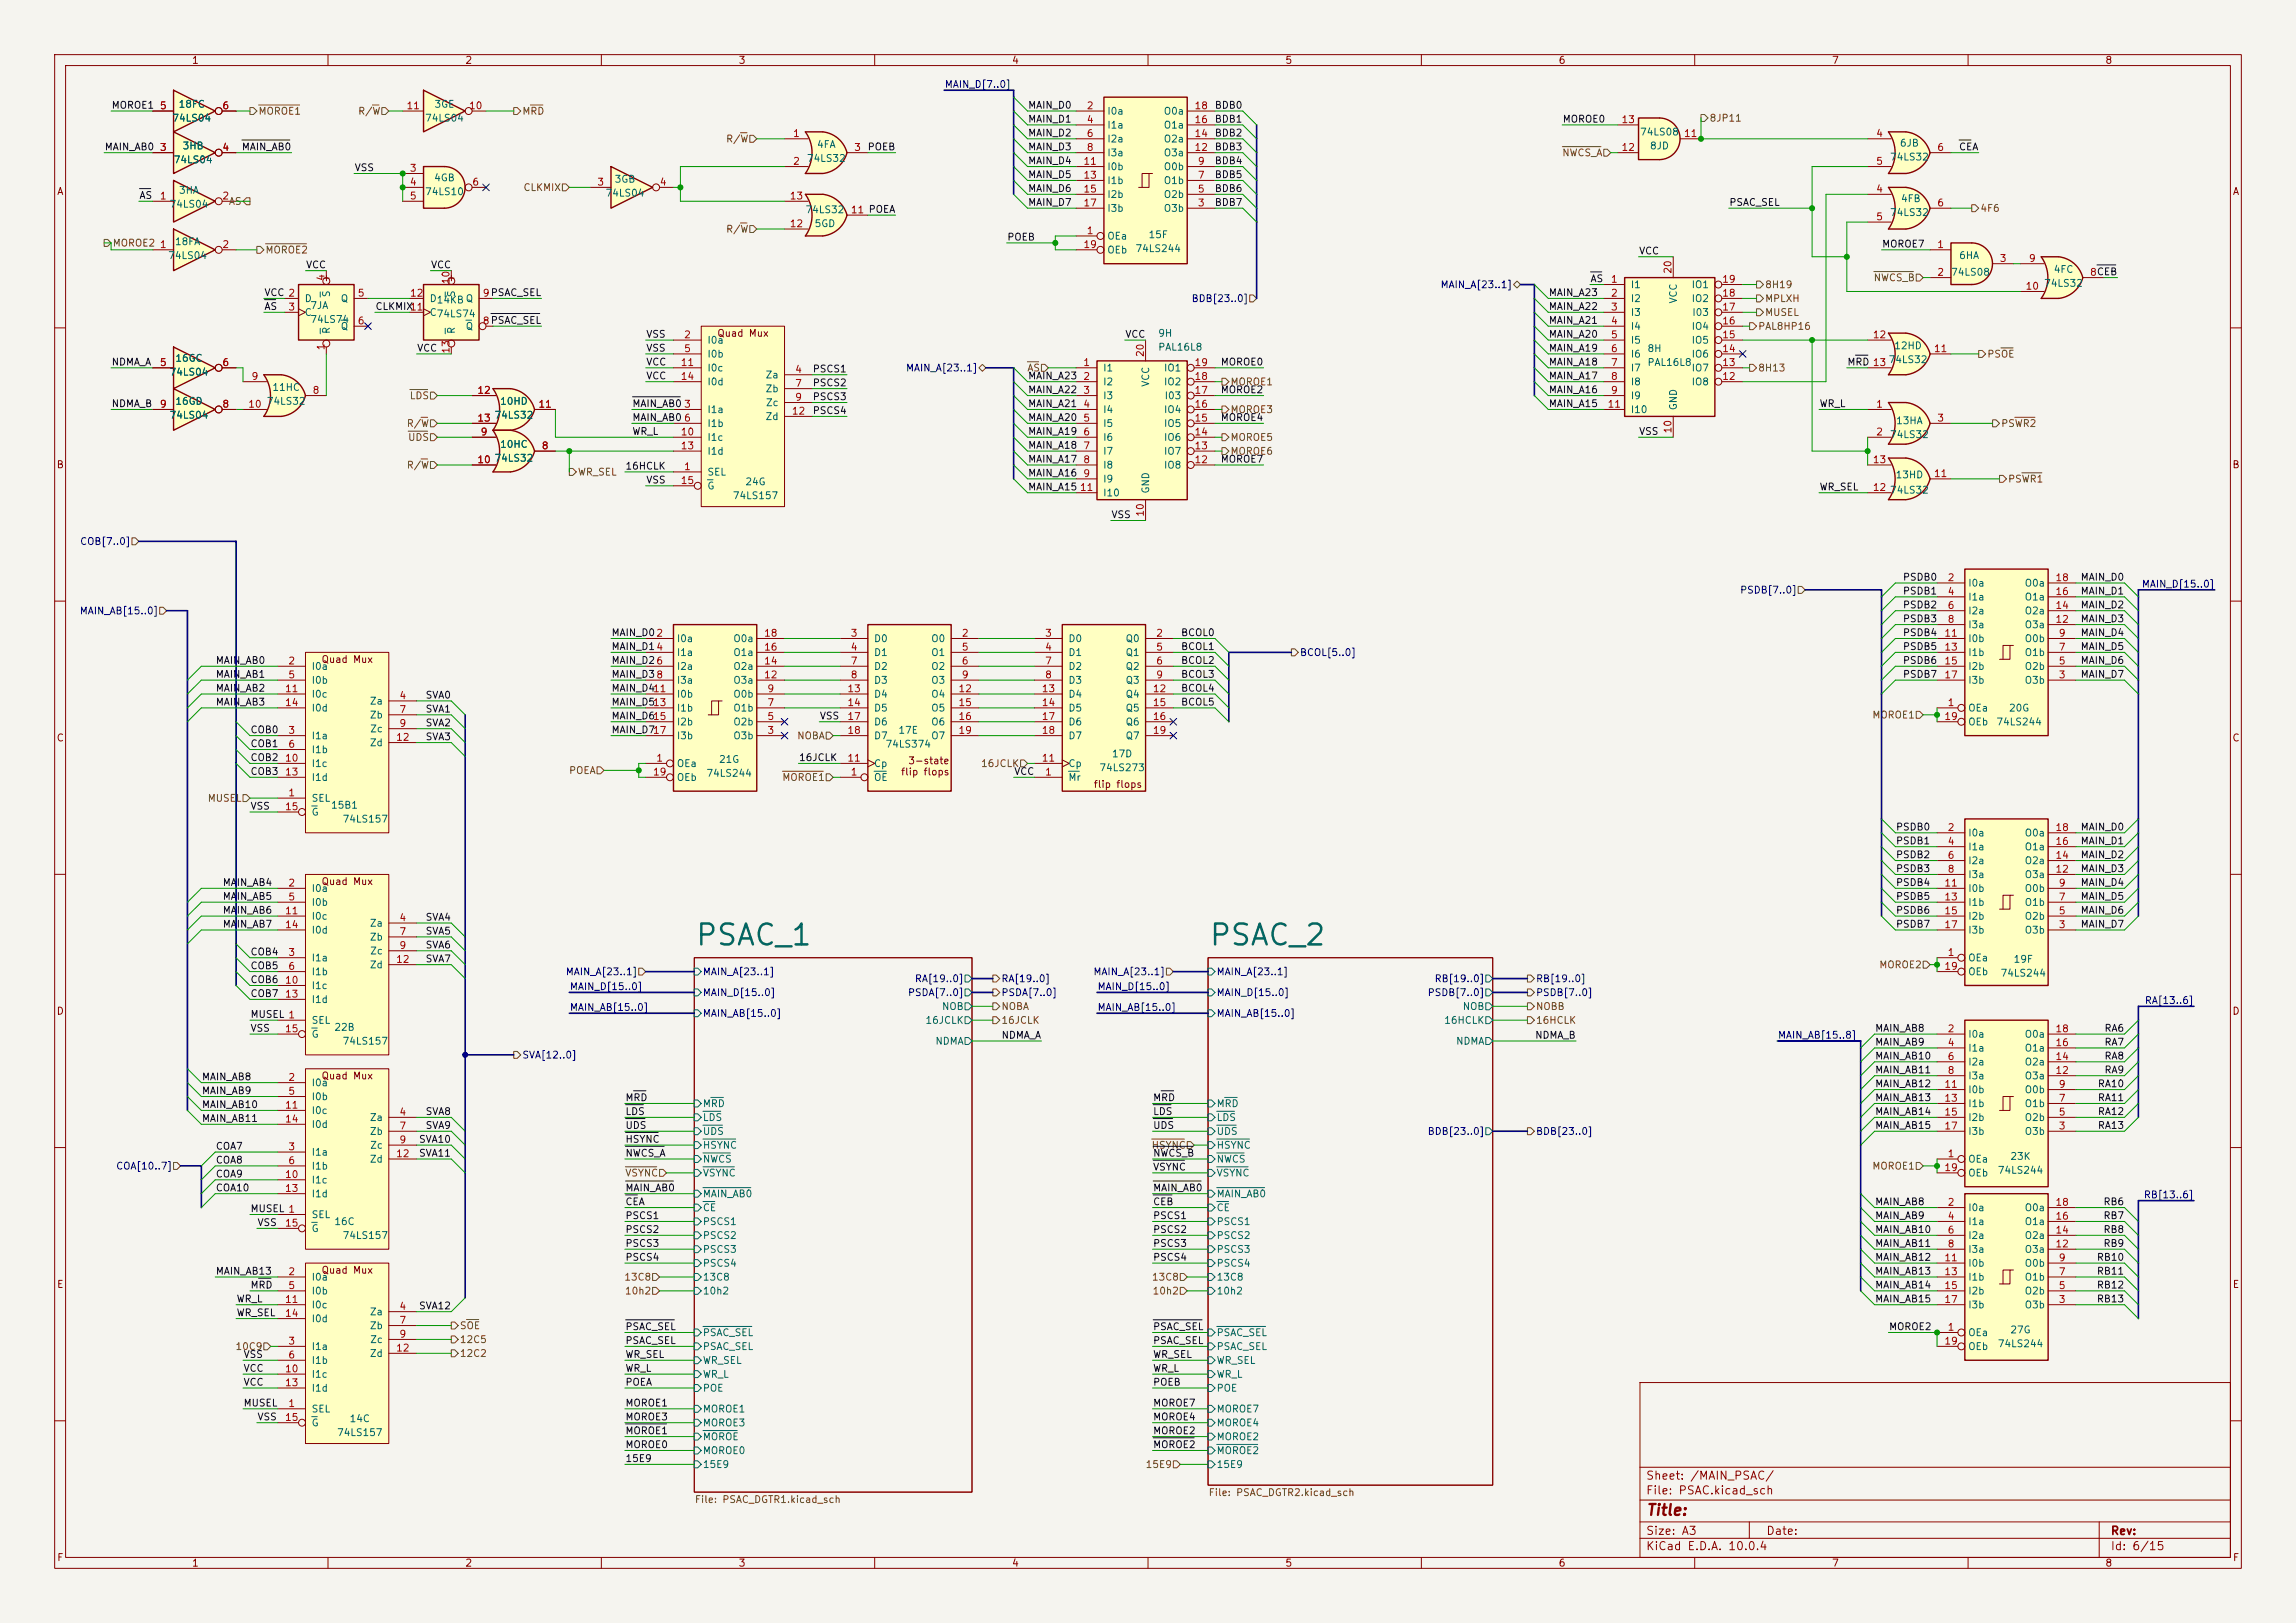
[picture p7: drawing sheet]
<svg xmlns="http://www.w3.org/2000/svg" width="420mm" height="297mm" viewBox="0 0 420 297" stroke-linecap="round" stroke-linejoin="round" font-family="sans-serif">
<defs><g id="words">
<g font-size="3.8" fill="#006464">
<text x="127" y="174">PSAC_1</text>
<text x="221" y="174">PSAC_2</text>
</g>
<text font-size="2" fill="#840000" x="301" y="277.8">Title:</text>
<g font-size="1.5" fill="#840000">
<text x="301" y="273.8">File: PSAC.kicad_sch</text>
<text x="301" y="271.1">Sheet: /MAIN_PSAC/</text>
<text x="301" y="281.2">Size: A3</text>
<text x="323" y="281.2">Date:</text>
<text x="386" y="281.2">Rev:</text>
<text x="301" y="284">KiCad E.D.A. 10.0.4</text>
<text x="386" y="284">Id: 6/15</text>
</g>
<g font-size="1.3" fill="#840000">
<text x="35" y="12">1</text>
<text x="85" y="12">2</text>
<text x="135" y="12">3</text>
<text x="185" y="12">4</text>
<text x="235" y="12">5</text>
<text x="285" y="12">6</text>
<text x="335" y="12">7</text>
<text x="385" y="12">8</text>
<text x="10.3" y="36">A</text>
<text x="408.3" y="36">A</text>
<text x="58.8" y="51.8">+</text>
<text x="81.7" y="51.8">+</text>
<text x="131.1" y="61.9">Quad Mux</text>
<text x="10.3" y="86">B</text>
<text x="408.2" y="86">B</text>
<text x="58.7" y="121.6">Quad Mux</text>
<text x="10.3" y="136">C</text>
<text x="408.2" y="136">C</text>
<text x="164.7" y="142.2">flip flops</text>
<text x="166" y="140.2">3-state</text>
<text x="200" y="144.5">flip flops</text>
<text x="58.7" y="162.3">Quad Mux</text>
<text x="10.3" y="186">D</text>
<text x="408.2" y="186">D</text>
<text x="58.7" y="197.8">Quad Mux</text>
<text x="58.7" y="233.4">Quad Mux</text>
<text x="10.3" y="236">E</text>
<text x="408.3" y="236">E</text>
<text x="10.3" y="286">F</text>
<text x="35" y="287">1</text>
<text x="85" y="287">2</text>
<text x="135" y="287">3</text>
<text x="185" y="287">4</text>
<text x="235" y="287">5</text>
<text x="285" y="287">6</text>
<text x="335" y="287">7</text>
<text x="385" y="287">8</text>
<text x="408.3" y="286">F</text>
</g>
<g font-size="1.3" fill="#000084">
<text x="172.7" y="16.4">MAIN_D[7..0]</text>
<text x="263.4" y="53">MAIN_A[23..1]</text>
<text x="217.9" y="55.6">BDB[23..0]</text>
<text x="165.6" y="68.3">MAIN_A[23..1]</text>
<text x="14.5" y="100">COB[7..0]</text>
<text x="391.7" y="107.8">MAIN_D[15..0]</text>
<text x="14.5" y="112.7">MAIN_AB[15..0]</text>
<text x="318.2" y="108.9">PSDB[7..0]</text>
<text x="237.7" y="120.4">BCOL[5..0]</text>
<text x="103.4" y="178.8">MAIN_A[23..1]</text>
<text x="128.5" y="178.8">MAIN_A[23..1]</text>
<text x="199.9" y="178.8">MAIN_A[23..1]</text>
<text x="222.4" y="178.8">MAIN_A[23..1]</text>
<text x="104.1" y="181.5">MAIN_D[15..0]</text>
<text x="104.1" y="185.3">MAIN_AB[15..0]</text>
<text x="128.5" y="182.6">MAIN_D[15..0]</text>
<text x="166" y="182.6">PSDA[7..0]</text>
<text x="167.2" y="180">RA[19..0]</text>
<text x="183.1" y="180">RA[19..0]</text>
<text x="183.1" y="182.6">PSDA[7..0]</text>
<text x="200.7" y="181.5">MAIN_D[15..0]</text>
<text x="200.7" y="185.3">MAIN_AB[15..0]</text>
<text x="222.4" y="182.6">MAIN_D[15..0]</text>
<text x="261" y="182.6">PSDB[7..0]</text>
<text x="262.3" y="180">RB[19..0]</text>
<text x="280.9" y="182.6">PSDB[7..0]</text>
<text x="280.9" y="180">RB[19..0]</text>
<text x="392.2" y="184">RA[13..6]</text>
<text x="128.5" y="186.4">MAIN_AB[15..0]</text>
<text x="222.4" y="186.4">MAIN_AB[15..0]</text>
<text x="325.1" y="190.4">MAIN_AB[15..8]</text>
<text x="95.4" y="194">SVA[12..0]</text>
<text x="261" y="208">BDB[23..0]</text>
<text x="280.9" y="208">BDB[23..0]</text>
<text x="21.1" y="214.3">COA[10..7]</text>
<text x="392" y="219.6">RB[13..6]</text>
</g>
<g font-size="1.3" fill="#0f0f0f">
<text x="20.3" y="20.2">MOROE1</text>
<text x="188" y="22.7">MAIN_D1</text>
<text x="188" y="20.2">MAIN_D0</text>
<text x="222.1" y="22.7">BDB1</text>
<text x="222.1" y="20.2">BDB0</text>
<text x="285.8" y="22.7">MOROE0</text>
<text x="19" y="27.8">MAIN_AB0</text>
<text x="44.1" y="27.8">MAIN_AB0</text>
<text x="158.6" y="27.8">POEB</text>
<text x="188" y="27.8">MAIN_D3</text>
<text x="188" y="25.3">MAIN_D2</text>
<text x="222.1" y="25.3">BDB2</text>
<text x="222.1" y="27.8">BDB3</text>
<text x="358.2" y="27.8">CEA</text>
<text x="64.8" y="31.6">VSS</text>
<text x="188" y="30.4">MAIN_D4</text>
<text x="188" y="32.9">MAIN_D5</text>
<text x="188" y="35.4">MAIN_D6</text>
<text x="222.1" y="35.4">BDB6</text>
<text x="222.1" y="30.4">BDB4</text>
<text x="222.1" y="32.9">BDB5</text>
<text x="25.4" y="36.7">AS</text>
<text x="188" y="38">MAIN_D7</text>
<text x="222.1" y="38">BDB7</text>
<text x="316.2" y="38">PSAC_SEL</text>
<text x="184.1" y="44.3">POEB</text>
<text x="299.7" y="46.9">VCC</text>
<text x="344.2" y="45.6">MOROE7</text>
<text x="55.9" y="49.4">VCC</text>
<text x="78.7" y="49.4">VCC</text>
<text x="290.8" y="51.9">AS</text>
<text x="48.3" y="54.5">VCC 2</text>
<text x="48.3" y="57">AS</text>
<text x="68.6" y="57">CLKMIX</text>
<text x="283.2" y="59.6">MAIN_A21</text>
<text x="283.2" y="54.5">MAIN_A23</text>
<text x="283.2" y="57">MAIN_A22</text>
<text x="76.2" y="64.6">VCC</text>
<text x="118.1" y="64.6">VSS</text>
<text x="118.1" y="62.1">VSS</text>
<text x="205.7" y="62.1">VCC</text>
<text x="283.2" y="62.1">MAIN_A20</text>
<text x="283.2" y="64.6">MAIN_A19</text>
<text x="20.3" y="67.2">NDMA_A</text>
<text x="118.1" y="69.7">VCC</text>
<text x="118.1" y="67.2">VCC</text>
<text x="148.6" y="71">PSCS2</text>
<text x="148.6" y="68.5">PSCS1</text>
<text x="188" y="69.7">MAIN_A23</text>
<text x="223.2" y="67.2">MOROE0</text>
<text x="283.2" y="67.2">MAIN_A18</text>
<text x="283.2" y="69.7">MAIN_A17</text>
<text x="337.8" y="67.2">MRD 13</text>
<text x="20.3" y="74.8">NDMA_B</text>
<text x="115.6" y="77.3">MAIN_AB0</text>
<text x="115.6" y="74.8">MAIN_AB0</text>
<text x="148.6" y="76.1">PSCS4</text>
<text x="148.6" y="73.5">PSCS3</text>
<text x="188" y="77.3">MAIN_A20</text>
<text x="188" y="72.3">MAIN_A22</text>
<text x="188" y="74.8">MAIN_A21</text>
<text x="223.2" y="77.3">MOROE4</text>
<text x="223.2" y="72.3">MOROE2</text>
<text x="283.2" y="72.3">MAIN_A16</text>
<text x="283.2" y="74.8">MAIN_A15</text>
<text x="332.7" y="74.8">WR_L</text>
<text x="115.6" y="79.9">WR_L</text>
<text x="188" y="82.4">MAIN_A18</text>
<text x="188" y="79.9">MAIN_A19</text>
<text x="299.7" y="79.9">VSS</text>
<text x="114.3" y="86.2">16HCLK</text>
<text x="118.1" y="88.8">VSS</text>
<text x="188" y="85">MAIN_A17</text>
<text x="188" y="87.5">MAIN_A16</text>
<text x="223.2" y="85">MOROE7</text>
<text x="188" y="90">MAIN_A15</text>
<text x="203.2" y="95.1">VSS</text>
<text x="332.7" y="90">WR_SEL</text>
<text x="348" y="106.6">PSDB0</text>
<text x="380.5" y="106.6">MAIN_D0</text>
<text x="348" y="109.1">PSDB1</text>
<text x="348" y="111.6">PSDB2</text>
<text x="380.5" y="109.1">MAIN_D1</text>
<text x="380.5" y="111.6">MAIN_D2</text>
<text x="111.8" y="119.3">MAIN_D14</text>
<text x="111.8" y="116.7">MAIN_D02</text>
<text x="215.9" y="116.7">BCOL0</text>
<text x="215.9" y="119.3">BCOL1</text>
<text x="348" y="114.2">PSDB3</text>
<text x="348" y="119.3">PSDB5</text>
<text x="348" y="116.7">PSDB4</text>
<text x="380.5" y="114.2">MAIN_D3</text>
<text x="380.5" y="116.7">MAIN_D4</text>
<text x="380.5" y="119.3">MAIN_D5</text>
<text x="39.4" y="121.8">MAIN_AB0</text>
<text x="39.4" y="124.3">MAIN_AB1</text>
<text x="111.8" y="124.3">MAIN_D38</text>
<text x="111.8" y="121.8">MAIN_D26</text>
<text x="215.9" y="124.3">BCOL3</text>
<text x="215.9" y="121.8">BCOL2</text>
<text x="348" y="121.8">PSDB6</text>
<text x="348" y="124.3">PSDB7</text>
<text x="380.5" y="124.3">MAIN_D7</text>
<text x="380.5" y="121.8">MAIN_D6</text>
<text x="39.4" y="126.9">MAIN_AB2</text>
<text x="39.4" y="129.4">MAIN_AB3</text>
<text x="77.8" y="128.1">SVA0</text>
<text x="77.8" y="130.7">SVA1</text>
<text x="111.8" y="129.4">MAIN_D513</text>
<text x="111.8" y="126.9">MAIN_D411</text>
<text x="111.8" y="132">MAIN_D615</text>
<text x="149.9" y="132">VSS</text>
<text x="215.9" y="129.4">BCOL5</text>
<text x="215.9" y="126.9">BCOL4</text>
<text x="45.7" y="134.5">COB0</text>
<text x="45.7" y="137">COB1</text>
<text x="77.8" y="135.8">SVA3</text>
<text x="77.8" y="133.2">SVA2</text>
<text x="111.8" y="134.5">MAIN_D717</text>
<text x="45.7" y="142.1">COB3</text>
<text x="45.7" y="139.6">COB2</text>
<text x="146" y="139.6">16JCLK</text>
<text x="185.4" y="142.1">VCC</text>
<text x="45.7" y="148.5">VSS</text>
<text x="346.7" y="152.3">PSDB0</text>
<text x="346.7" y="154.8">PSDB1</text>
<text x="380.5" y="154.8">MAIN_D1</text>
<text x="380.5" y="152.3">MAIN_D0</text>
<text x="346.7" y="157.4">PSDB2</text>
<text x="346.7" y="159.9">PSDB3</text>
<text x="380.5" y="157.4">MAIN_D2</text>
<text x="380.5" y="159.9">MAIN_D3</text>
<text x="40.6" y="167.5">MAIN_AB6</text>
<text x="40.6" y="162.4">MAIN_AB4</text>
<text x="40.6" y="165">MAIN_AB5</text>
<text x="346.7" y="165">PSDB5</text>
<text x="346.7" y="167.5">PSDB6</text>
<text x="346.7" y="162.4">PSDB4</text>
<text x="380.5" y="165">MAIN_D5</text>
<text x="380.5" y="167.5">MAIN_D6</text>
<text x="380.5" y="162.4">MAIN_D4</text>
<text x="40.6" y="170.1">MAIN_AB7</text>
<text x="77.8" y="171.3">SVA5</text>
<text x="77.8" y="173.9">SVA6</text>
<text x="77.8" y="168.8">SVA4</text>
<text x="346.7" y="170.1">PSDB7</text>
<text x="380.5" y="170.1">MAIN_D7</text>
<text x="45.7" y="175.1">COB4</text>
<text x="45.7" y="177.7">COB5</text>
<text x="77.8" y="176.4">SVA7</text>
<text x="45.7" y="182.8">COB7</text>
<text x="45.7" y="180.2">COB6</text>
<text x="45.7" y="186.6">MUSEL 1</text>
<text x="45.7" y="189.1">VSS</text>
<text x="183.1" y="190.4">NDMA_A</text>
<text x="280.7" y="190.4">NDMA_B</text>
<text x="342.9" y="189.1">MAIN_AB8</text>
<text x="342.9" y="191.6">MAIN_AB9</text>
<text x="384.8" y="191.6">RA7</text>
<text x="384.8" y="189.1">RA6</text>
<text x="36.8" y="198">MAIN_AB8</text>
<text x="342.9" y="196.7">MAIN_AB11</text>
<text x="342.9" y="194.2">MAIN_AB10</text>
<text x="384.8" y="194.2">RA8</text>
<text x="384.8" y="196.7">RA9</text>
<text x="36.8" y="203.1">MAIN_AB10</text>
<text x="36.8" y="200.5">MAIN_AB9</text>
<text x="114.3" y="201.8">MRD</text>
<text x="210.8" y="201.8">MRD</text>
<text x="342.9" y="199.3">MAIN_AB12</text>
<text x="342.9" y="201.8">MAIN_AB13</text>
<text x="383.6" y="201.8">RA11</text>
<text x="383.6" y="199.3">RA10</text>
<text x="36.8" y="205.6">MAIN_AB11</text>
<text x="76.5" y="209.4">SVA10</text>
<text x="77.8" y="206.9">SVA9</text>
<text x="77.8" y="204.3">SVA8</text>
<text x="114.3" y="209.4">HSYNC</text>
<text x="114.3" y="206.9">UDS</text>
<text x="114.3" y="204.3">LDS</text>
<text x="210.8" y="204.3">LDS</text>
<text x="210.8" y="206.9">UDS</text>
<text x="342.9" y="206.9">MAIN_AB15</text>
<text x="342.9" y="204.3">MAIN_AB14</text>
<text x="383.6" y="206.9">RA13</text>
<text x="383.6" y="204.3">RA12</text>
<text x="39.4" y="210.7">COA7</text>
<text x="39.4" y="213.2">COA8</text>
<text x="39.4" y="215.8">COA9</text>
<text x="76.5" y="212">SVA11</text>
<text x="114.3" y="212">NWCS_A</text>
<text x="210.8" y="214.5">VSYNC</text>
<text x="210.8" y="212">NWCS_B</text>
<text x="39.4" y="218.3">COA10</text>
<text x="114.3" y="220.9">CEA</text>
<text x="114.3" y="218.3">MAIN_AB0</text>
<text x="210.8" y="220.9">CEB</text>
<text x="210.8" y="218.3">MAIN_AB0</text>
<text x="342.9" y="220.9">MAIN_AB8</text>
<text x="384.7" y="220.9">RB6</text>
<text x="45.7" y="222.1">MUSEL 1</text>
<text x="47" y="224.7">VSS</text>
<text x="114.3" y="225.9">PSCS2</text>
<text x="114.3" y="223.4">PSCS1</text>
<text x="210.8" y="223.4">PSCS1</text>
<text x="210.8" y="225.9">PSCS2</text>
<text x="342.9" y="223.4">MAIN_AB9</text>
<text x="342.9" y="225.9">MAIN_AB10</text>
<text x="384.7" y="225.9">RB8</text>
<text x="384.7" y="223.4">RB7</text>
<text x="39.4" y="233.6">MAIN_AB13</text>
<text x="114.3" y="228.5">PSCS3</text>
<text x="114.3" y="231">PSCS4</text>
<text x="210.8" y="231">PSCS4</text>
<text x="210.8" y="228.5">PSCS3</text>
<text x="342.9" y="233.6">MAIN_AB13</text>
<text x="342.9" y="228.5">MAIN_AB11</text>
<text x="342.9" y="231">MAIN_AB12</text>
<text x="383.5" y="231">RB10</text>
<text x="383.5" y="233.6">RB11</text>
<text x="384.7" y="228.5">RB9</text>
<text x="43.2" y="238.6">WR_L</text>
<text x="45.7" y="236.1">MRD</text>
<text x="76.5" y="239.9">SVA12</text>
<text x="342.9" y="238.6">MAIN_AB15</text>
<text x="342.9" y="236.1">MAIN_AB14</text>
<text x="383.5" y="236.1">RB12</text>
<text x="383.5" y="238.6">RB13</text>
<text x="43.2" y="241.2">WR_SEL</text>
<text x="114.3" y="243.7">PSAC_SEL</text>
<text x="210.8" y="243.7">PSAC_SEL</text>
<text x="345.4" y="243.7">MOROE2</text>
<text x="44.4" y="251.3">VCC</text>
<text x="44.4" y="248.8">VSS</text>
<text x="114.3" y="248.8">WR_SEL</text>
<text x="114.3" y="246.3">PSAC_SEL</text>
<text x="114.3" y="251.3">WR_L</text>
<text x="210.8" y="248.8">WR_SEL</text>
<text x="210.8" y="246.3">PSAC_SEL</text>
<text x="210.8" y="251.3">WR_L</text>
<text x="44.4" y="253.9">VCC</text>
<text x="44.4" y="257.7">MUSEL</text>
<text x="114.3" y="257.7">MOROE1</text>
<text x="114.3" y="253.9">POEA</text>
<text x="210.8" y="253.9">POEB</text>
<text x="210.8" y="257.7">MOROE7</text>
<text x="47" y="260.2">VSS</text>
<text x="114.3" y="260.2">MOROE3</text>
<text x="114.3" y="262.8">MOROE1</text>
<text x="210.8" y="260.2">MOROE4</text>
<text x="210.8" y="262.8">MOROE2</text>
<text x="114.3" y="267.8">15E9</text>
<text x="114.3" y="265.3">MOROE0</text>
<text x="210.8" y="265.3">MOROE2</text>
</g>
<g font-size="1.3" fill="#a90000">
<text x="29.1" y="20.3">5</text>
<text x="40.6" y="20.3">6</text>
<text x="74.3" y="20.3">11</text>
<text x="85.7" y="20.3">10</text>
<text x="198.7" y="20.3">2</text>
<text x="198.7" y="22.8">4</text>
<text x="218.4" y="22.8">16</text>
<text x="218.4" y="20.3">18</text>
<text x="296.5" y="22.8">13</text>
<text x="29.1" y="27.9">3</text>
<text x="40.6" y="27.9">4</text>
<text x="145" y="25.4">1</text>
<text x="156.1" y="27.9">3</text>
<text x="198.7" y="25.4">6</text>
<text x="198.7" y="27.9">8</text>
<text x="218.4" y="27.9">12</text>
<text x="218.4" y="25.4">14</text>
<text x="296.5" y="27.9">12</text>
<text x="307.9" y="25.4">11</text>
<text x="343.1" y="25.4">4</text>
<text x="354.3" y="27.9">6</text>
<text x="74.9" y="31.7">3</text>
<text x="74.9" y="34.3">4</text>
<text x="86.3" y="34.3">6</text>
<text x="109.1" y="34.3">3</text>
<text x="120.6" y="34.3">4</text>
<text x="145" y="30.5">2</text>
<text x="198.1" y="30.5">11</text>
<text x="198.1" y="33">13</text>
<text x="198.1" y="35.5">15</text>
<text x="219" y="35.5">5</text>
<text x="219" y="33">7</text>
<text x="219" y="30.5">9</text>
<text x="343.1" y="30.5">5</text>
<text x="343.1" y="35.5">4</text>
<text x="29.1" y="36.8">1</text>
<text x="40.6" y="36.8">2</text>
<text x="74.9" y="36.8">5</text>
<text x="144.4" y="41.9">12</text>
<text x="144.4" y="36.8">13</text>
<text x="155.5" y="39.3">11 POEA</text>
<text x="198.1" y="38.1">17</text>
<text x="219" y="38.1">3</text>
<text x="343.1" y="40.6">5</text>
<text x="354.3" y="38.1">6</text>
<text x="29.1" y="45.7">1</text>
<text x="40.6" y="45.7">2</text>
<text x="198.1" y="45.7">19</text>
<text x="198.7" y="43.2">1</text>
<text x="354.3" y="45.7">1</text>
<text x="59.7" y="51.5" transform="rotate(-90 59.7 51.5)">4</text>
<text x="82.5" y="52.1" transform="rotate(-90 82.5 52.1)">10</text>
<text x="294.6" y="52">1</text>
<text x="306" y="50.2" transform="rotate(-90 306 50.2)">20</text>
<text x="314.9" y="52">19</text>
<text x="354.3" y="50.8">2</text>
<text x="365.7" y="48.2">3</text>
<text x="370.4" y="53.3">10</text>
<text x="371" y="48.2">9</text>
<text x="382.2" y="50.8">8CEB</text>
<text x="52.6" y="57.1">3</text>
<text x="65.3" y="54.6">5</text>
<text x="65.3" y="59.7">6</text>
<text x="74.9" y="57.1">11</text>
<text x="74.9" y="54.6">12</text>
<text x="88.2" y="59.7">8PSAC_SEL</text>
<text x="88.2" y="54.6">9PSAC_SEL</text>
<text x="294.6" y="54.6">2</text>
<text x="294.6" y="57.1">3</text>
<text x="294.6" y="59.7">4</text>
<text x="314.9" y="59.7">16</text>
<text x="314.9" y="57.1">17</text>
<text x="314.9" y="54.6">18</text>
<text x="59.7" y="64.2" transform="rotate(-90 59.7 64.2)">1</text>
<text x="82.5" y="64.8" transform="rotate(-90 82.5 64.8)">13</text>
<text x="125" y="62.2">2</text>
<text x="125" y="64.7">5</text>
<text x="209.5" y="65.4" transform="rotate(-90 209.5 65.4)">20</text>
<text x="294.6" y="62.2">5</text>
<text x="294.6" y="64.7">6</text>
<text x="314.9" y="64.7">14</text>
<text x="314.9" y="62.2">15</text>
<text x="342.5" y="62.2">12</text>
<text x="353.7" y="64.7">11</text>
<text x="29.1" y="67.3">5</text>
<text x="40.6" y="67.3">6</text>
<text x="45.9" y="69.8">9</text>
<text x="124.4" y="67.3">11</text>
<text x="124.4" y="69.8">14</text>
<text x="145.3" y="68.6">4</text>
<text x="145.3" y="71.1">7</text>
<text x="198" y="67.3">1</text>
<text x="198" y="69.8">2</text>
<text x="218.4" y="69.8">18</text>
<text x="218.4" y="67.3">19</text>
<text x="294.6" y="67.3">7</text>
<text x="294.6" y="69.8">8</text>
<text x="314.9" y="69.8">12</text>
<text x="314.9" y="67.3">13</text>
<text x="29.1" y="74.9">9</text>
<text x="40.6" y="74.9">8</text>
<text x="45.3" y="74.9">10</text>
<text x="57.1" y="72.4">8</text>
<text x="87.2" y="72.4">12</text>
<text x="87.2" y="77.4">13</text>
<text x="98.4" y="74.9">11</text>
<text x="125" y="74.9">3</text>
<text x="125" y="77.4">6</text>
<text x="144.7" y="76.2">12</text>
<text x="145.3" y="73.6">9</text>
<text x="198" y="72.4">3</text>
<text x="198" y="74.9">4</text>
<text x="198" y="77.4">5</text>
<text x="218.4" y="77.4">15</text>
<text x="218.4" y="74.9">16</text>
<text x="218.4" y="72.4">17</text>
<text x="294" y="74.9">11</text>
<text x="294.6" y="72.4">9</text>
<text x="343.1" y="74.9">1</text>
<text x="354.3" y="77.4">3</text>
<text x="87.8" y="80">9</text>
<text x="99" y="82.5">8</text>
<text x="124.4" y="80">10</text>
<text x="124.4" y="82.5">13</text>
<text x="198" y="80">6</text>
<text x="198" y="82.5">7</text>
<text x="218.4" y="82.5">13</text>
<text x="218.4" y="80">14</text>
<text x="306" y="79.4" transform="rotate(-90 306 79.4)">10</text>
<text x="343.1" y="80">2</text>
<text x="87.2" y="85.1">10</text>
<text x="124.4" y="88.9">15</text>
<text x="125" y="86.3">1</text>
<text x="198" y="85.1">8</text>
<text x="198" y="87.6">9</text>
<text x="218.4" y="85.1">12</text>
<text x="342.5" y="85.1">13</text>
<text x="353.7" y="87.6">11</text>
<text x="197.4" y="90.1">11</text>
<text x="209.5" y="94.7" transform="rotate(-90 209.5 94.7)">10</text>
<text x="342.5" y="90.1">12</text>
<text x="356.2" y="106.7">2</text>
<text x="375.9" y="106.7">18</text>
<text x="356.2" y="109.2">4</text>
<text x="356.2" y="111.7">6</text>
<text x="375.9" y="111.7">14</text>
<text x="375.9" y="109.2">16</text>
<text x="139.7" y="119.4">16</text>
<text x="139.7" y="116.8">18</text>
<text x="155.5" y="116.8">3</text>
<text x="155.5" y="119.4">4</text>
<text x="175.8" y="116.8">2</text>
<text x="175.8" y="119.4">5</text>
<text x="191.1" y="116.8">3</text>
<text x="191.1" y="119.4">4</text>
<text x="211.4" y="116.8">2</text>
<text x="211.4" y="119.4">5</text>
<text x="355.6" y="116.8">11</text>
<text x="355.6" y="119.4">13</text>
<text x="356.2" y="114.3">8</text>
<text x="375.9" y="114.3">12</text>
<text x="376.5" y="119.4">7</text>
<text x="376.5" y="116.8">9</text>
<text x="52.6" y="121.9">2</text>
<text x="52.6" y="124.4">5</text>
<text x="139.7" y="124.4">12</text>
<text x="139.7" y="121.9">14</text>
<text x="155.5" y="121.9">7</text>
<text x="155.5" y="124.4">8</text>
<text x="175.8" y="121.9">6</text>
<text x="175.8" y="124.4">9</text>
<text x="191.1" y="121.9">7</text>
<text x="191.1" y="124.4">8</text>
<text x="211.4" y="121.9">6</text>
<text x="211.4" y="124.4">9</text>
<text x="355.6" y="121.9">15</text>
<text x="355.6" y="124.4">17</text>
<text x="376.5" y="124.4">3</text>
<text x="376.5" y="121.9">5</text>
<text x="52" y="127">11</text>
<text x="52" y="129.5">14</text>
<text x="73" y="128.2">4</text>
<text x="73" y="130.8">7</text>
<text x="140.3" y="129.5">7</text>
<text x="140.3" y="127">9</text>
<text x="154.9" y="127">13</text>
<text x="154.9" y="129.5">14</text>
<text x="175.2" y="127">12</text>
<text x="175.2" y="129.5">15</text>
<text x="190.5" y="127">13</text>
<text x="190.5" y="129.5">14</text>
<text x="210.8" y="127">12</text>
<text x="210.8" y="129.5">15</text>
<text x="356.2" y="129.5">1</text>
<text x="52.6" y="134.6">3</text>
<text x="52.6" y="137.1">6</text>
<text x="72.3" y="135.9">12</text>
<text x="73" y="133.3">9</text>
<text x="140.3" y="134.6">3</text>
<text x="140.3" y="132.1">5</text>
<text x="154.9" y="132.1">17</text>
<text x="154.9" y="134.6">18</text>
<text x="175.2" y="132.1">16</text>
<text x="175.2" y="134.6">19</text>
<text x="190.5" y="132.1">17</text>
<text x="190.5" y="134.6">18</text>
<text x="210.8" y="132.1">16</text>
<text x="210.8" y="134.6">19</text>
<text x="355.6" y="132.1">19</text>
<text x="52" y="139.7">10</text>
<text x="52" y="142.2">13</text>
<text x="119.3" y="142.2">19</text>
<text x="119.9" y="139.7">1</text>
<text x="154.9" y="139.7">11</text>
<text x="155.5" y="142.2">1</text>
<text x="190.5" y="139.7">11</text>
<text x="191.1" y="142.2">1</text>
<text x="52" y="148.6">15</text>
<text x="52.6" y="146">1</text>
<text x="356.2" y="152.4">2</text>
<text x="356.2" y="154.9">4</text>
<text x="375.9" y="154.9">16</text>
<text x="375.9" y="152.4">18</text>
<text x="356.2" y="157.5">6</text>
<text x="356.2" y="160">8</text>
<text x="375.9" y="160">12</text>
<text x="375.9" y="157.5">14</text>
<text x="52" y="167.6">11</text>
<text x="52.6" y="162.5">2</text>
<text x="52.6" y="165.1">5</text>
<text x="355.6" y="162.5">11</text>
<text x="355.6" y="165.1">13</text>
<text x="355.6" y="167.6">15</text>
<text x="376.5" y="167.6">5</text>
<text x="376.5" y="165.1">7</text>
<text x="376.5" y="162.5">9</text>
<text x="52" y="170.2">14</text>
<text x="73" y="168.9">4</text>
<text x="73" y="171.4">7</text>
<text x="73" y="174">9</text>
<text x="355.6" y="170.2">17</text>
<text x="376.5" y="170.2">3</text>
<text x="52.6" y="175.2">3</text>
<text x="52.6" y="177.8">6</text>
<text x="72.3" y="176.5">12</text>
<text x="355.6" y="177.8">19</text>
<text x="356.2" y="175.2">1</text>
<text x="52" y="180.3">10</text>
<text x="52" y="182.9">13</text>
<text x="52" y="189.2">15</text>
<text x="356.2" y="189.2">2</text>
<text x="356.2" y="191.7">4</text>
<text x="375.9" y="191.7">16</text>
<text x="375.9" y="189.2">18</text>
<text x="356.2" y="194.3">6</text>
<text x="356.2" y="196.8">8</text>
<text x="375.9" y="196.8">12</text>
<text x="375.9" y="194.3">14</text>
<text x="52" y="203.2">11</text>
<text x="52.6" y="198.1">2</text>
<text x="52.6" y="200.6">5</text>
<text x="355.6" y="199.4">11</text>
<text x="355.6" y="201.9">13</text>
<text x="376.5" y="201.9">7</text>
<text x="376.5" y="199.4">9</text>
<text x="52" y="205.7">14</text>
<text x="73" y="204.4">4</text>
<text x="73" y="207">7</text>
<text x="73" y="209.5">9</text>
<text x="355.6" y="204.4">15</text>
<text x="355.6" y="207">17</text>
<text x="376.5" y="207">3</text>
<text x="376.5" y="204.4">5</text>
<text x="52" y="215.9">10</text>
<text x="52.6" y="210.8">3</text>
<text x="52.6" y="213.3">6</text>
<text x="72.3" y="212.1">12</text>
<text x="355.6" y="214.6">19</text>
<text x="356.2" y="212.1">1</text>
<text x="52" y="218.4">13</text>
<text x="356.2" y="221">2</text>
<text x="375.9" y="221">18</text>
<text x="52" y="224.8">15</text>
<text x="356.2" y="223.5">4</text>
<text x="356.2" y="226">6</text>
<text x="375.9" y="226">14</text>
<text x="375.9" y="223.5">16</text>
<text x="52.6" y="233.7">2</text>
<text x="355.6" y="231.1">11</text>
<text x="355.6" y="233.7">13</text>
<text x="356.2" y="228.6">8</text>
<text x="375.9" y="228.6">12</text>
<text x="376.5" y="233.7">7</text>
<text x="376.5" y="231.1">9</text>
<text x="52" y="238.7">11</text>
<text x="52.6" y="236.2">5</text>
<text x="355.6" y="236.2">15</text>
<text x="355.6" y="238.7">17</text>
<text x="376.5" y="238.7">3</text>
<text x="376.5" y="236.2">5</text>
<text x="52" y="241.3">14</text>
<text x="73" y="240">4</text>
<text x="73" y="242.5">7</text>
<text x="73" y="245.1">9</text>
<text x="356.2" y="243.8">1</text>
<text x="52" y="251.4">10</text>
<text x="52.6" y="246.4">3</text>
<text x="52.6" y="248.9">6</text>
<text x="72.3" y="247.6">12</text>
<text x="355.6" y="246.4">19</text>
<text x="52" y="254">13</text>
<text x="52.6" y="257.8">1</text>
<text x="52" y="260.3">15</text>
</g>
<g font-size="1.3" fill="#006464">
<text x="31.4" y="22.6">74LS04</text>
<text x="32.6" y="20">18FC</text>
<text x="77.6" y="22.6">74LS04</text>
<text x="79.4" y="20">3GE</text>
<text x="202.4" y="21.3">I0a</text>
<text x="202.4" y="23.8">I1a</text>
<text x="212.8" y="23.8">O1a</text>
<text x="212.8" y="21.3">O0a</text>
<text x="33.3" y="27.6">3HB</text>
<text x="147.5" y="29.9">74LS32</text>
<text x="149.3" y="27.4">4FA</text>
<text x="202.4" y="26.4">I2a</text>
<text x="202.4" y="28.9">I3a</text>
<text x="212.8" y="28.9">O3a</text>
<text x="212.8" y="26.4">O2a</text>
<text x="299.9" y="25.1">74LS08</text>
<text x="301.7" y="27.6">8JD</text>
<text x="345.6" y="29.7">74LS32</text>
<text x="347.4" y="27.1">6JB</text>
<text x="31.7" y="30.2">74LS04</text>
<text x="32.6" y="35.8">3HA</text>
<text x="79.3" y="33.5">4GB</text>
<text x="112.3" y="33.7">3GB</text>
<text x="202.4" y="31.5">I0b</text>
<text x="202.4" y="34">I1b</text>
<text x="212.8" y="34">O1b</text>
<text x="212.8" y="31.5">O0b</text>
<text x="30.9" y="38.3">74LS04</text>
<text x="77.6" y="36">74LS10</text>
<text x="110.7" y="36.3">74LS04</text>
<text x="147.2" y="39.3">74LS32</text>
<text x="148.9" y="41.9">5GD</text>
<text x="202.4" y="36.5">I2b</text>
<text x="202.4" y="39.1">I3b</text>
<text x="212.8" y="39.1">O3b</text>
<text x="212.8" y="36.5">O2b</text>
<text x="345.6" y="39.8">74LS32</text>
<text x="347.6" y="37.3">4FB</text>
<text x="30.7" y="47.7">74LS04</text>
<text x="31.9" y="45.2">18FA</text>
<text x="202.4" y="44.2">OEa</text>
<text x="202.4" y="46.7">OEb</text>
<text x="207.6" y="46.4">74LS244</text>
<text x="210" y="43.9">15F</text>
<text x="358.3" y="47.7">6HA</text>
<text x="298.2" y="53">I1</text>
<text x="309.3" y="53">IO1</text>
<text x="356.8" y="50.8">74LS08</text>
<text x="373.8" y="52.8">74LS32</text>
<text x="375.6" y="50.2">4FC</text>
<text x="55.6" y="55.6">D</text>
<text x="55.6" y="58.1">C</text>
<text x="56.7" y="56.9">7JA</text>
<text x="56.7" y="59.4">74LS74</text>
<text x="60.7" y="54.5" transform="rotate(-90 60.7 54.5)">S</text>
<text x="62.2" y="55.6">Q</text>
<text x="78.5" y="58.1">C74LS74</text>
<text x="78.5" y="55.6">D14KBQ</text>
<text x="83.5" y="54.5" transform="rotate(-90 83.5 54.5)">S</text>
<text x="298.2" y="55.6">I2</text>
<text x="298.2" y="58.1">I3</text>
<text x="307" y="55.6" transform="rotate(-90 307 55.6)">VCC</text>
<text x="309.3" y="55.6">IO2</text>
<text x="309.4" y="58.1">I03</text>
<text x="60.7" y="61.2" transform="rotate(-90 60.7 61.2)">R</text>
<text x="62.2" y="60.7">Q</text>
<text x="83.5" y="61.2" transform="rotate(-90 83.5 61.2)">R</text>
<text x="85.1" y="60.7">Q</text>
<text x="129.3" y="63.2">I0a</text>
<text x="129.3" y="65.7">I0b</text>
<text x="211.8" y="64.5">PAL16L8</text>
<text x="211.8" y="61.9">9H</text>
<text x="298.2" y="60.7">I4</text>
<text x="298.2" y="63.2">I5</text>
<text x="298.2" y="65.7">I6</text>
<text x="301.3" y="64.7">8H</text>
<text x="309.3" y="65.7">IO6</text>
<text x="309.3" y="63.2">IO5</text>
<text x="309.3" y="60.7">IO4</text>
<text x="346.4" y="64.2">12HD</text>
<text x="30.9" y="69">74LS04</text>
<text x="32" y="66.5">16GC</text>
<text x="49.7" y="71.8">11HC</text>
<text x="129.3" y="68.3">I0c</text>
<text x="129.3" y="70.8">I0d</text>
<text x="139.9" y="69.6">Za</text>
<text x="201.7" y="68.3">I1</text>
<text x="201.7" y="70.8">I2</text>
<text x="210.5" y="70.9" transform="rotate(-90 210.5 70.9)">VCC</text>
<text x="212.8" y="70.8">IO2</text>
<text x="212.8" y="68.3">IO1</text>
<text x="298.2" y="68.3">I7</text>
<text x="298.2" y="70.8">I8</text>
<text x="301.3" y="67.3">PAL16L8</text>
<text x="309.3" y="70.8">IO8</text>
<text x="309.3" y="68.3">IO7</text>
<text x="345.4" y="66.8">74LS32</text>
<text x="30.9" y="76.9">74LS04</text>
<text x="32" y="74.4">16GD</text>
<text x="48.7" y="74.4">74LS32</text>
<text x="90.3" y="76.9">74LS32</text>
<text x="91.4" y="74.4">10HD</text>
<text x="129.3" y="75.9">I1a</text>
<text x="139.9" y="72.1">Zb</text>
<text x="139.9" y="77.2">Zd</text>
<text x="140" y="74.6">Zc</text>
<text x="201.7" y="73.4">I3</text>
<text x="201.7" y="75.9">I4</text>
<text x="212.8" y="75.9">IO4</text>
<text x="212.9" y="73.4">I03</text>
<text x="298.2" y="73.4">I9</text>
<text x="298.2" y="75.9">I10</text>
<text x="307" y="75.2" transform="rotate(-90 307 75.2)">GND</text>
<text x="346.7" y="77.9">13HA</text>
<text x="91.4" y="82.3">10HC</text>
<text x="129.3" y="78.4">I1b</text>
<text x="129.3" y="81">I1c</text>
<text x="129.3" y="83.5">I1d</text>
<text x="201.7" y="78.4">I5</text>
<text x="201.7" y="81">I6</text>
<text x="201.7" y="83.5">I7</text>
<text x="212.8" y="83.5">IO7</text>
<text x="212.8" y="81">IO6</text>
<text x="212.8" y="78.4">IO5</text>
<text x="345.6" y="80.5">74LS32</text>
<text x="90.3" y="84.8">74LS32</text>
<text x="129.3" y="87.3">SEL</text>
<text x="129.3" y="89.9">G</text>
<text x="136.2" y="89.1">24G</text>
<text x="201.7" y="86.1">I8</text>
<text x="201.7" y="88.6">I9</text>
<text x="212.8" y="86.1">IO8</text>
<text x="346.6" y="87.8">13HD</text>
<text x="133.9" y="91.6">74LS157</text>
<text x="201.7" y="91.1">I10</text>
<text x="210.5" y="90.4" transform="rotate(-90 210.5 90.4)">GND</text>
<text x="345.6" y="90.6">74LS32</text>
<text x="359.9" y="107.7">I0a</text>
<text x="370.2" y="107.7">O0a</text>
<text x="359.9" y="110.2">I1a</text>
<text x="359.9" y="112.7">I2a</text>
<text x="370.2" y="112.7">O2a</text>
<text x="370.2" y="110.2">O1a</text>
<text x="123.7" y="117.8">I0a</text>
<text x="134" y="117.8">O0a</text>
<text x="159.8" y="117.8">D0</text>
<text x="170.2" y="117.8">O0</text>
<text x="195.3" y="117.8">D0</text>
<text x="205.8" y="117.8">Q0</text>
<text x="359.9" y="115.3">I3a</text>
<text x="359.9" y="117.8">I0b</text>
<text x="370.2" y="117.8">O0b</text>
<text x="370.2" y="115.3">O3a</text>
<text x="56.9" y="122.9">I0a</text>
<text x="56.9" y="125.4">I0b</text>
<text x="123.7" y="120.4">I1a</text>
<text x="123.7" y="122.9">I2a</text>
<text x="123.7" y="125.4">I3a</text>
<text x="134" y="125.4">O3a</text>
<text x="134" y="122.9">O2a</text>
<text x="134" y="120.4">O1a</text>
<text x="159.8" y="120.4">D1</text>
<text x="159.8" y="122.9">D2</text>
<text x="159.8" y="125.4">D3</text>
<text x="170.2" y="120.4">O1</text>
<text x="170.2" y="122.9">O2</text>
<text x="170.2" y="125.4">O3</text>
<text x="195.3" y="120.4">D1</text>
<text x="195.3" y="122.9">D2</text>
<text x="195.3" y="125.4">D3</text>
<text x="205.8" y="120.4">Q1</text>
<text x="205.8" y="122.9">Q2</text>
<text x="205.8" y="125.4">Q3</text>
<text x="359.9" y="120.4">I1b</text>
<text x="359.9" y="122.9">I2b</text>
<text x="359.9" y="125.4">I3b</text>
<text x="370.2" y="125.4">O3b</text>
<text x="370.2" y="122.9">O2b</text>
<text x="370.2" y="120.4">O1b</text>
<text x="56.9" y="128">I0c</text>
<text x="56.9" y="130.5">I0d</text>
<text x="67.5" y="129.2">Za</text>
<text x="67.5" y="131.8">Zb</text>
<text x="123.7" y="128">I0b</text>
<text x="123.7" y="130.5">I1b</text>
<text x="134" y="130.5">O1b</text>
<text x="134" y="128">O0b</text>
<text x="159.8" y="128">D4</text>
<text x="159.8" y="130.5">D5</text>
<text x="170.2" y="128">O4</text>
<text x="170.2" y="130.5">O5</text>
<text x="195.3" y="128">D4</text>
<text x="195.3" y="130.5">D5</text>
<text x="205.8" y="128">Q4</text>
<text x="205.8" y="130.5">Q5</text>
<text x="359.9" y="130.5">OEa</text>
<text x="367.4" y="130.5">20G</text>
<text x="56.9" y="135.6">I1a</text>
<text x="67.5" y="136.9">Zd</text>
<text x="67.6" y="134.3">Zc</text>
<text x="123.7" y="133.1">I2b</text>
<text x="123.7" y="135.6">I3b</text>
<text x="134" y="135.6">O3b</text>
<text x="134" y="133.1">O2b</text>
<text x="159.8" y="133.1">D6</text>
<text x="159.8" y="135.6">D7</text>
<text x="161.9" y="137.1">74LS374</text>
<text x="164.2" y="134.6">17E</text>
<text x="170.2" y="133.1">O6</text>
<text x="170.2" y="135.6">O7</text>
<text x="195.3" y="133.1">D6</text>
<text x="195.3" y="135.6">D7</text>
<text x="205.8" y="133.1">Q6</text>
<text x="205.8" y="135.6">Q7</text>
<text x="359.9" y="133.1">OEb</text>
<text x="365.1" y="133.1">74LS244</text>
<text x="56.9" y="138.1">I1b</text>
<text x="56.9" y="140.7">I1c</text>
<text x="56.9" y="143.2">I1d</text>
<text x="123.7" y="140.7">OEa</text>
<text x="123.7" y="143.2">OEb</text>
<text x="129.1" y="142.4">74LS244</text>
<text x="131.4" y="139.9">21G</text>
<text x="159.8" y="143.2">OE</text>
<text x="159.8" y="140.7">Cp</text>
<text x="195.3" y="143.2">Mr</text>
<text x="195.3" y="140.7">Cp</text>
<text x="201" y="141.4">74LS273</text>
<text x="203.3" y="138.9">17D</text>
<text x="56.9" y="147">SEL</text>
<text x="56.9" y="149.6">G</text>
<text x="60.4" y="148.3">15B1</text>
<text x="62.6" y="150.8">74LS157</text>
<text x="359.9" y="153.4">I0a</text>
<text x="359.9" y="155.9">I1a</text>
<text x="370.2" y="155.9">O1a</text>
<text x="370.2" y="153.4">O0a</text>
<text x="359.9" y="158.5">I2a</text>
<text x="359.9" y="161">I3a</text>
<text x="370.2" y="161">O3a</text>
<text x="370.2" y="158.5">O2a</text>
<text x="56.9" y="163.5">I0a</text>
<text x="56.9" y="166.1">I0b</text>
<text x="359.9" y="163.5">I0b</text>
<text x="359.9" y="166.1">I1b</text>
<text x="370.2" y="166.1">O1b</text>
<text x="370.2" y="163.5">O0b</text>
<text x="56.9" y="168.6">I0c</text>
<text x="56.9" y="171.2">I0d</text>
<text x="67.5" y="169.9">Za</text>
<text x="67.5" y="172.4">Zb</text>
<text x="359.9" y="168.6">I2b</text>
<text x="359.9" y="171.2">I3b</text>
<text x="370.2" y="171.2">O3b</text>
<text x="370.2" y="168.6">O2b</text>
<text x="56.9" y="176.2">I1a</text>
<text x="56.9" y="178.8">I1b</text>
<text x="67.5" y="177.5">Zd</text>
<text x="67.6" y="175">Zc</text>
<text x="359.9" y="176.2">OEa</text>
<text x="359.9" y="178.8">OEb</text>
<text x="365.8" y="179">74LS244</text>
<text x="368.2" y="176.5">19F</text>
<text x="56.9" y="181.3">I1c</text>
<text x="56.9" y="183.9">I1d</text>
<text x="172.2" y="185.1">NOB</text>
<text x="267.5" y="185.1">NOB</text>
<text x="56.9" y="187.7">SEL</text>
<text x="56.9" y="190.2">G</text>
<text x="61" y="188.9">22B</text>
<text x="62.6" y="191.5">74LS157</text>
<text x="169.2" y="187.7">16JCLK</text>
<text x="171" y="191.5">NDMA</text>
<text x="264.1" y="187.7">16HCLK</text>
<text x="266.2" y="191.5">NDMA</text>
<text x="359.9" y="190.2">I0a</text>
<text x="370.2" y="190.2">O0a</text>
<text x="359.9" y="192.7">I1a</text>
<text x="359.9" y="195.3">I2a</text>
<text x="359.9" y="197.8">I3a</text>
<text x="370.2" y="197.8">O3a</text>
<text x="370.2" y="195.3">O2a</text>
<text x="370.2" y="192.7">O1a</text>
<text x="56.9" y="199.1">I0a</text>
<text x="56.9" y="201.6">I0b</text>
<text x="128.5" y="202.9">MRD</text>
<text x="222.4" y="202.9">MRD</text>
<text x="359.9" y="200.4">I0b</text>
<text x="359.9" y="202.9">I1b</text>
<text x="370.2" y="202.9">O1b</text>
<text x="370.2" y="200.4">O0b</text>
<text x="56.9" y="204.2">I0c</text>
<text x="56.9" y="206.7">I0d</text>
<text x="67.5" y="205.4">Za</text>
<text x="67.5" y="208">Zb</text>
<text x="128.5" y="208">UDS</text>
<text x="128.5" y="205.4">LDS</text>
<text x="222.4" y="205.4">LDS</text>
<text x="222.4" y="208">UDS</text>
<text x="359.9" y="205.4">I2b</text>
<text x="359.9" y="208">I3b</text>
<text x="370.2" y="208">O3b</text>
<text x="370.2" y="205.4">O2b</text>
<text x="56.9" y="211.8">I1a</text>
<text x="56.9" y="214.3">I1b</text>
<text x="67.5" y="213.1">Zd</text>
<text x="67.6" y="210.5">Zc</text>
<text x="128.5" y="213.1">NWCS</text>
<text x="128.5" y="210.5">HSYNC</text>
<text x="128.5" y="215.6">VSYNC</text>
<text x="222.4" y="213.1">NWCS</text>
<text x="222.4" y="215.6">VSYNC</text>
<text x="222.4" y="210.5">HSYNC</text>
<text x="359.9" y="213.1">OEa</text>
<text x="359.9" y="215.6">OEb</text>
<text x="365.3" y="215.1">74LS244</text>
<text x="367.6" y="212.6">23K</text>
<text x="56.9" y="216.9">I1c</text>
<text x="56.9" y="219.4">I1d</text>
<text x="128.5" y="222">CE</text>
<text x="128.5" y="219.4">MAIN_AB0</text>
<text x="222.4" y="222">CE</text>
<text x="222.4" y="219.4">MAIN_AB0</text>
<text x="359.9" y="222">I0a</text>
<text x="370.2" y="222">O0a</text>
<text x="56.9" y="223.2">SEL</text>
<text x="56.9" y="225.8">G</text>
<text x="61" y="224.5">16C</text>
<text x="62.6" y="227">74LS157</text>
<text x="128.5" y="227">PSCS2</text>
<text x="128.5" y="224.5">PSCS1</text>
<text x="222.4" y="227">PSCS2</text>
<text x="222.4" y="224.5">PSCS1</text>
<text x="359.9" y="224.5">I1a</text>
<text x="359.9" y="227">I2a</text>
<text x="370.2" y="227">O2a</text>
<text x="370.2" y="224.5">O1a</text>
<text x="128.5" y="229.6">PSCS3</text>
<text x="128.5" y="232.1">PSCS4</text>
<text x="222.4" y="229.6">PSCS3</text>
<text x="222.4" y="232.1">PSCS4</text>
<text x="359.9" y="229.6">I3a</text>
<text x="359.9" y="232.1">I0b</text>
<text x="370.2" y="232.1">O0b</text>
<text x="370.2" y="229.6">O3a</text>
<text x="56.9" y="234.7">I0a</text>
<text x="56.9" y="237.2">I0b</text>
<text x="56.9" y="239.7">I0c</text>
<text x="128.5" y="234.7">13C8</text>
<text x="128.5" y="237.2">10h2</text>
<text x="222.4" y="234.7">13C8</text>
<text x="222.4" y="237.2">10h2</text>
<text x="359.9" y="234.7">I1b</text>
<text x="359.9" y="237.2">I2b</text>
<text x="359.9" y="239.7">I3b</text>
<text x="370.2" y="239.7">O3b</text>
<text x="370.2" y="237.2">O2b</text>
<text x="370.2" y="234.7">O1b</text>
<text x="56.9" y="242.3">I0d</text>
<text x="67.5" y="241">Za</text>
<text x="67.5" y="243.5">Zb</text>
<text x="128.5" y="244.8">PSAC_SEL</text>
<text x="222.4" y="244.8">PSAC_SEL</text>
<text x="359.9" y="244.8">OEa</text>
<text x="367.6" y="244.3">27G</text>
<text x="56.9" y="247.4">I1a</text>
<text x="56.9" y="249.9">I1b</text>
<text x="67.5" y="248.6">Zd</text>
<text x="67.6" y="246.1">Zc</text>
<text x="128.5" y="247.4">PSAC_SEL</text>
<text x="128.5" y="249.9">WR_SEL</text>
<text x="222.4" y="249.9">WR_SEL</text>
<text x="222.4" y="247.4">PSAC_SEL</text>
<text x="359.9" y="247.4">OEb</text>
<text x="365.3" y="246.8">74LS244</text>
<text x="56.9" y="252.4">I1c</text>
<text x="56.9" y="255">I1d</text>
<text x="128.5" y="252.4">WR_L</text>
<text x="128.5" y="255">POE</text>
<text x="222.4" y="252.4">WR_L</text>
<text x="222.4" y="255">POE</text>
<text x="56.9" y="258.8">SEL</text>
<text x="56.9" y="261.3">G</text>
<text x="61.5" y="263.1">74LS157</text>
<text x="63.8" y="260.6">14C</text>
<text x="128.5" y="258.8">MOROE1</text>
<text x="128.5" y="261.3">MOROE3</text>
<text x="128.5" y="263.9">MOROE</text>
<text x="222.4" y="258.8">MOROE7</text>
<text x="222.4" y="261.3">MOROE4</text>
<text x="222.4" y="263.9">MOROE2</text>
<text x="128.5" y="266.4">MOROE0</text>
<text x="128.5" y="268.9">15E9</text>
<text x="222.4" y="266.4">MOROE2</text>
<text x="222.4" y="268.9">15E9</text>
</g>
<g font-size="1.3" fill="#725600">
<text x="47.2" y="21.3">MOROE1</text>
<text x="65.4" y="21.3">R/W</text>
<text x="95.4" y="21.3">MRD</text>
<text x="312.6" y="22.6">8JP11</text>
<text x="132.7" y="26.4">R/W</text>
<text x="285.7" y="28.9">NWCS_A</text>
<text x="95.6" y="35.3">CLKMIX</text>
<text x="41.8" y="37.8">AS</text>
<text x="362.1" y="39.1">4F6</text>
<text x="20.5" y="45.4">MOROE2</text>
<text x="48.5" y="46.7">MOROE2</text>
<text x="132.7" y="42.9">R/W</text>
<text x="322.8" y="53">8H19</text>
<text x="342.6" y="51.8">NWCS_B</text>
<text x="322.8" y="58.1">MUSEL</text>
<text x="322.8" y="55.6">MPLXH</text>
<text x="321.5" y="60.7">PAL8HP16</text>
<text x="363.4" y="65.7">PSOE</text>
<text x="187.8" y="68.3">AS</text>
<text x="225" y="70.8">MOROE1</text>
<text x="321.5" y="68.3">8H13</text>
<text x="74.8" y="73.4">LDS</text>
<text x="225" y="75.9">MOROE3</text>
<text x="74.3" y="78.4">R/W</text>
<text x="74.5" y="81">UDS</text>
<text x="225" y="83.5">MOROE6</text>
<text x="225" y="81">MOROE5</text>
<text x="366" y="78.4">PSWR2</text>
<text x="74.3" y="86.1">R/W</text>
<text x="105.6" y="87.3">WR_SEL</text>
<text x="367.2" y="88.6">PSWR1</text>
<text x="342.4" y="131.8">MOROE1</text>
<text x="145.7" y="135.6">NOBA</text>
<text x="104" y="141.9">POEA</text>
<text x="143" y="143.2">MOROE1</text>
<text x="179.3" y="140.7">16JCLK</text>
<text x="37.9" y="147">MUSEL</text>
<text x="343.7" y="177.5">MOROE2</text>
<text x="183.1" y="185.1">NOBA</text>
<text x="280.9" y="185.1">NOBB</text>
<text x="183.1" y="187.7">16JCLK</text>
<text x="280.9" y="187.7">16HCLK</text>
<text x="114.3" y="215.6">VSYNC</text>
<text x="210.5" y="210.5">HSYNC</text>
<text x="342.4" y="214.3">MOROE1</text>
<text x="114.1" y="234.7">13C8</text>
<text x="114.2" y="237.2">10h2</text>
<text x="210.6" y="234.7">13C8</text>
<text x="210.7" y="237.2">10h2</text>
<text x="84" y="243.5">SOE</text>
<text x="43" y="247.4">10C9</text>
<text x="84" y="248.6">12C2</text>
<text x="84" y="246.1">12C5</text>
<text x="209.5" y="268.9">15E9</text>
<text x="127" y="275.3">File: PSAC_DGTR1.kicad_sch</text>
<text x="221" y="274.1">File: PSAC_DGTR2.kicad_sch</text>
</g>
</g></defs>
<path d="M0 0h420v297h-420z" fill="#f5f4ef" stroke="#f5f4ef" stroke-width=".18"/>
<g fill="none" stroke="#840000" stroke-width=".18">
<path d="M10 10h400v277h-400zM12 12h396v273h-396zM60 10v2M110 10v2M160 10v2M210 10v2M260 10v2M310 10v2M360 10v2M10 60h2M408 60h2M10 110h2"/>
<path d="M408 110h2M10 160h2M408 160h2M127 175.3h50.8v97.7h-50.8zM221 175.3h52v96.5h-52zM10 210h2M408 210h2M300 253h108v32h-108zM10 260h2M300 278.5h108M300 274.5h108M300 268.5h108"/>
<path d="M320 278.5v3M384 278.5v6.5M408 260h2M60 285v2M110 285v2M160 285v2M210 285v2M260 285v2M300 281.5h108M310 285v2M360 285v2"/>
</g>
<g fill="none" stroke="#006464" stroke-width=".18">
<path d="M127 177.2h.6l.7 .6-.7 .6h-.6zM176.5 178.4h.7l.6 .7-.6 .6h-.7zM221 177.2h.6l.6 .6-.6 .6h-.6zM271.8 178.4h.6l.6 .7-.6 .6h-.6zM127 184.8h.6l.7 .6-.7 .7h-.6zM127 181h.6l.7 .6-.7 .6h-.6zM176.5 181h.7l.6 .6-.6 .6h-.7zM176.5 183.5h.7l.6 .7-.6 .6h-.7zM176.5 186.1h.7l.6 .6-.6 .6h-.7zM176.5 189.9h.7l.6 .6-.6 .6h-.7zM221 184.8h.6l.6 .6-.6 .7h-.6zM221 181h.6l.6 .6-.6 .6h-.6z"/>
<path d="M271.8 186.1h.6l.6 .6-.6 .6h-.6zM271.8 181h.6l.6 .6-.6 .6h-.6zM271.8 183.5h.6l.6 .7-.6 .6h-.6zM271.8 189.9h.6l.6 .6-.6 .6h-.6zM127 206.4h.6l.7 .6-.7 .6h-.6zM127 203.8h.6l.7 .7-.7 .6h-.6zM127 211.5h.6l.7 .6-.7 .6h-.6zM127 208.9h.6l.7 .7-.7 .6h-.6zM127 214h.6l.7 .6-.7 .7h-.6zM127 201.3h.6l.7 .6-.7 .7h-.6zM127 217.8h.6l.7 .6-.7 .7h-.6zM128.6 219.9h2.2"/>
<path d="M128.6 205.9h3.5M128.6 203.4h3.2M128.6 211h5M128.6 208.4h6M128.6 213.5h5.7M128.6 217.3h8.7M130 200.8h2.3M221 203.8h.6l.6 .7-.6 .6h-.6zM221 206.4h.6l.6 .6-.6 .6h-.6zM221 211.5h.6l.6 .6-.6 .6h-.6zM221 214h.6l.6 .6-.6 .7h-.6zM221 208.9h.6l.6 .7-.6 .6h-.6z"/>
<path d="M221 217.8h.6l.6 .6-.6 .7h-.6zM221 201.3h.6l.6 .6-.6 .7h-.6zM222.6 219.9h2.1M222.6 205.9h3.5M222.6 203.4h3.2M222.6 211h5M222.6 208.4h5.9M222.6 213.5h5.7M222.6 217.3h8.7M224 200.8h2.3M271.8 206.4h.6l.6 .6-.6 .6h-.6zM127 220.3h.6l.7 .7-.7 .6h-.6z"/>
<path d="M127 225.4h.6l.7 .7-.7 .6h-.6zM127 228h.6l.7 .6-.7 .6h-.6zM127 230.5h.6l.7 .6-.7 .7h-.6zM127 233h.6l.7 .7-.7 .6h-.6zM127 222.9h.6l.7 .6-.7 .7h-.6zM127 235.6h.6l.7 .6-.7 .7h-.6zM221 220.3h.6l.6 .7-.6 .6h-.6zM221 225.4h.6l.6 .7-.6 .6h-.6zM221 228h.6l.6 .6-.6 .6h-.6zM221 230.5h.6l.6 .6-.6 .7h-.6zM221 233h.6l.6 .7-.6 .6h-.6zM221 222.9h.6l.6 .6-.6 .7h-.6z"/>
<path d="M221 235.6h.6l.6 .6-.6 .7h-.6zM127 245.7h.6l.7 .7-.7 .6h-.6zM127 250.8h.6l.7 .7-.7 .6h-.6zM127 243.2h.6l.7 .6-.7 .7h-.6zM127 248.3h.6l.7 .6-.7 .7h-.6zM127 257.2h.6l.7 .6-.7 .6h-.6zM127 253.4h.6l.7 .6-.7 .6h-.6zM127 259.7h.6l.7 .6-.7 .7h-.6zM128.6 242.7h8.9M221 248.3h.6l.6 .6-.6 .7h-.6zM221 257.2h.6l.6 .6-.6 .6h-.6zM221 243.2h.6l.6 .6-.6 .7h-.6z"/>
<path d="M221 250.8h.6l.6 .7-.6 .6h-.6zM221 259.7h.6l.6 .6-.6 .7h-.6zM221 245.7h.6l.6 .7-.6 .6h-.6zM221 253.4h.6l.6 .6-.6 .6h-.6zM222.6 242.7h8.9M127 264.8h.6l.7 .6-.7 .7h-.6zM127 262.3h.6l.7 .6-.7 .6h-.6zM127 267.3h.6l.7 .7-.7 .6h-.6zM128.6 261.8h6.3M221 262.3h.6l.6 .6-.6 .6h-.6zM221 264.8h.6l.6 .6-.6 .7h-.6zM221 267.3h.6l.6 .7-.6 .6h-.6z"/>
<path d="M222.6 264.3h7.5"/>
</g>
<path d="M55.9 160h15.2v33h-15.2z" fill="#ffffc2"/>
<g fill="none" stroke="#840000" stroke-width=".18">
<path d="M50.8 162.6h5.1M50.8 175.3h5.1M50.8 165.1h5.1M50.8 177.8h5.1M50.8 167.6h5.1M50.8 170.2h5.1M55.9 160h15.2v33h-15.2zM71.1 168.9h5.1M71.1 171.5h5.1M71.1 174h5.1M71.1 176.5h5.1M50.8 186.7h5.1"/>
<path d="M50.8 180.3h5.1M50.8 182.9h5.1M50.8 189.2h3.8"/>
<circle cx="55.2" cy="189.2" r=".63"/>
</g>
<path d="M57 188.1h1" fill="none" stroke="#006464" stroke-width=".18"/>
<path d="M55.9 119.4h15.2v33h-15.2z" fill="#ffffc2"/>
<g fill="none" stroke="#840000" stroke-width=".18">
<path d="M55.9 119.4h15.2v33h-15.2zM50.8 121.9h5.1M50.8 134.6h5.1M50.8 124.5h5.1M50.8 137.2h5.1M50.8 139.7h5.1M50.8 127h5.1M50.8 129.5h5.1M71.1 128.3h5.1M71.1 130.8h5.1M71.1 133.4h5.1M71.1 135.9h5.1"/>
<path d="M50.8 146.1h5.1M50.8 142.2h5.1M50.8 148.6h3.8"/>
<circle cx="55.2" cy="148.6" r=".63"/>
</g>
<path d="M57 147.5h1" fill="none" stroke="#006464" stroke-width=".18"/>
<path d="M31.7 33l7.7 3.8-7.7 3.8z" fill="#ffffc2"/>
<path d="M31.7 33l7.7 3.8-7.7 3.8z" fill="none" stroke="#840000" stroke-width=".25"/>
<g fill="none" stroke="#840000" stroke-width=".18">
<path d="M27.9 36.8h3.8M40.6 36.8h2.6"/>
<circle cx="40" cy="36.8" r=".63"/>
</g>
<path d="M31.7 41.9l7.7 3.8-7.7 3.8z" fill="#ffffc2"/>
<path d="M31.7 41.9l7.7 3.8-7.7 3.8z" fill="none" stroke="#840000" stroke-width=".25"/>
<g fill="none" stroke="#840000" stroke-width=".18">
<path d="M27.9 45.7h3.8M40.6 45.7h2.6"/>
<circle cx="40" cy="45.7" r=".63"/>
</g>
<path d="M194.3 114.3h15.2v30.5h-15.2z" fill="#ffffc2"/>
<path d="M194.3 114.3h15.2v30.5h-15.2z" fill="none" stroke="#840000" stroke-width=".25"/>
<g fill="none" stroke="#840000" stroke-width=".18">
<path d="M189.2 116.8h5.1M189.2 119.4h5.1M209.5 116.8h5.1M209.5 119.4h5.1M189.2 121.9h5.1M189.2 124.5h5.1M189.2 139.7h5.1M189.2 127h5.1M189.2 129.5h5.1M189.2 132.1h5.1M189.2 134.6h5.1M194.3 139.1l1.3 .6-1.3 .6"/>
<path d="M209.5 121.9h5.1M209.5 124.5h5.1M209.5 127h5.1M209.5 129.5h5.1M209.5 132.1h5.1M209.5 134.6h5.1M189.2 142.2h5.1"/>
</g>
<path d="M195.5 141.1h1.9" fill="none" stroke="#006464" stroke-width=".18"/>
<path d="M147.3 35.6h3.2M147.3 43.2h3.2" fill="none" stroke="#ffffc2" stroke-width=".18"/>
<g fill="#ffffc2" stroke="#ffffc2" stroke-width=".18">
<path d="M150.5 35.6a5.2 5.2 0 0 1 4.4 3.8l-5 1.3z"/>
<path d="M150 38.1l4.9 1.3a5.1 5.1 0 0 1-4.4 3.8z"/>
</g>
<path d="M147.3 35.6h3.2v7.6h-3.2a6.6 6.6 0 0 0 0-7.6z" fill="#ffffc2"/>
<path d="M147.3 35.6h3.2a5.2 5.2 0 0 1 4.4 3.8 5.2 5.2 0 0 1-4.4 3.8h-3.2a6.6 6.6 0 0 0 0-7.6z" fill="none" stroke="#840000" stroke-width=".25"/>
<path d="M143.5 36.8h4.3M154.9 39.4h3.8M143.5 41.9h4.3" fill="none" stroke="#840000" stroke-width=".18"/>
<path d="M31.7 71.1l7.7 3.8-7.7 3.8z" fill="#ffffc2"/>
<path d="M31.7 71.1l7.7 3.8-7.7 3.8z" fill="none" stroke="#840000" stroke-width=".25"/>
<g fill="none" stroke="#840000" stroke-width=".18">
<path d="M27.9 74.9h3.8M40.6 74.9h2.6"/>
<circle cx="40" cy="74.9" r=".63"/>
</g>
<path d="M31.7 63.5l7.7 3.8-7.7 3.8z" fill="#ffffc2"/>
<path d="M31.7 63.5l7.7 3.8-7.7 3.8z" fill="none" stroke="#840000" stroke-width=".25"/>
<g fill="none" stroke="#840000" stroke-width=".18">
<path d="M27.9 67.3h3.8M40.6 67.3h2.6"/>
<circle cx="40" cy="67.3" r=".63"/>
</g>
<path d="M128.3 59.7h15.2v33h-15.2z" fill="#ffffc2"/>
<g fill="none" stroke="#840000" stroke-width=".18">
<path d="M128.3 59.7h15.2v33h-15.2zM123.2 62.2h5.1M123.2 74.9h5.1M123.2 64.8h5.1M123.2 77.5h5.1M123.2 67.3h5.1M123.2 69.9h5.1M143.5 68.6h5.1M143.5 71.1h5.1M143.5 73.7h5.1M143.5 76.2h5.1M123.2 86.4h5.1"/>
<path d="M123.2 80h5.1M123.2 82.6h5.1M123.2 88.9h3.8"/>
<circle cx="127.6" cy="88.9" r=".63"/>
</g>
<path d="M129.4 87.8h1" fill="none" stroke="#006464" stroke-width=".18"/>
<path d="M158.7 114.3h15.3v30.5h-15.3z" fill="#ffffc2"/>
<path d="M158.7 114.3h15.3v30.5h-15.3z" fill="none" stroke="#840000" stroke-width=".25"/>
<g fill="none" stroke="#840000" stroke-width=".18">
<path d="M153.7 116.8h5M153.7 119.4h5M174 116.8h5.1M174 119.4h5.1M153.7 121.9h5M153.7 124.5h5M153.7 139.7h5M153.7 127h5M153.7 129.5h5M153.7 132.1h5M153.7 134.6h5M158.7 139.1l1.3 .6-1.3 .6"/>
<path d="M174 121.9h5.1M174 124.5h5.1M174 127h5.1M174 129.5h5.1M174 132.1h5.1M174 134.6h5.1M153.7 142.2h3.8"/>
<circle cx="158.1" cy="142.2" r=".63"/>
</g>
<path d="M159.9 141.1h2.2" fill="none" stroke="#006464" stroke-width=".18"/>
<path d="M123.2 114.3h15.2v30.5h-15.2z" fill="#ffffc2"/>
<g fill="none" stroke="#840000" stroke-width=".18">
<path d="M118.1 116.8h5.1M118.1 119.4h5.1M138.4 116.8h5.1M138.4 119.4h5.1M118.1 139.7h3.8M118.1 134.6h5.1M118.1 132.1h5.1M118.1 121.9h5.1M118.1 129.5h5.1M118.1 124.5h5.1M118.1 127h5.1M131.4 128.3h-1.2v2.5"/>
<path d="M132.1 128.3h-.7v2.5h-1.9M138.4 134.6h5.1M138.4 132.1h5.1M138.4 121.9h5.1M138.4 129.5h5.1M138.4 124.5h5.1M138.4 127h5.1M118.1 142.2h3.8"/>
<circle cx="122.6" cy="139.7" r=".63"/>
<circle cx="122.6" cy="142.2" r=".63"/>
</g>
<path d="M123.2 114.3h15.2v30.5h-15.2z" fill="none" stroke="#840000" stroke-width=".25"/>
<path d="M147.3 24.1h3.2M147.3 31.8h3.2" fill="none" stroke="#ffffc2" stroke-width=".18"/>
<g fill="#ffffc2" stroke="#ffffc2" stroke-width=".18">
<path d="M149.9 26.6l5 1.3a5.2 5.2 0 0 1-4.4 3.9z"/>
<path d="M150.5 24.1a5.1 5.1 0 0 1 4.4 3.8l-4.9 1.3z"/>
</g>
<path d="M147.3 24.1h3.2v7.7h-3.2a6.7 6.7 0 0 0 0-7.7z" fill="#ffffc2"/>
<path d="M147.3 24.1h3.2a5.1 5.1 0 0 1 4.4 3.8 5.2 5.2 0 0 1-4.4 3.9h-3.2a6.6 6.6 0 0 0 0-7.7z" fill="none" stroke="#840000" stroke-width=".25"/>
<path d="M143.5 25.4h4.3M143.5 30.5h4.3M154.9 27.9h3.8" fill="none" stroke="#840000" stroke-width=".18"/>
<path d="M345.4 73.7h3.2M345.4 81.3h3.2" fill="none" stroke="#ffffc2" stroke-width=".18"/>
<g fill="#ffffc2" stroke="#ffffc2" stroke-width=".18">
<path d="M348 76.1l5.1 1.4a5.2 5.2 0 0 1-4.5 3.8z"/>
<path d="M348.6 73.7a5.1 5.1 0 0 1 4.5 3.8l-5 1.3z"/>
</g>
<path d="M345.4 73.7h3.2v7.6h-3.2a6.7 6.7 0 0 0 0-7.6z" fill="#ffffc2"/>
<path d="M348.6 73.7h-3.2a6.6 6.6 0 0 1 0 7.6h3.2M348.6 73.7a5.2 5.2 0 0 1 4.5 3.8 5.2 5.2 0 0 1-4.5 3.8" fill="none" stroke="#840000" stroke-width=".25"/>
<path d="M341.6 74.9h4.3M353.1 77.5h3.8M341.6 80h4.3" fill="none" stroke="#840000" stroke-width=".18"/>
<path d="M345.4 91.4h3.2M345.4 83.8h3.2" fill="none" stroke="#ffffc2" stroke-width=".18"/>
<g fill="#ffffc2" stroke="#ffffc2" stroke-width=".18">
<path d="M348.6 83.8a5.2 5.2 0 0 1 4.5 3.8l-5.1 1.4z"/>
<path d="M348.1 86.3l5 1.3a5.1 5.1 0 0 1-4.5 3.8z"/>
</g>
<path d="M345.4 83.8h3.2v7.6h-3.2a6.6 6.6 0 0 0 0-7.6z" fill="#ffffc2"/>
<path d="M348.6 83.8h-3.2a6.6 6.6 0 0 1 0 7.6h3.2M348.6 83.8a5.2 5.2 0 0 1 4.5 3.8 5.2 5.2 0 0 1-4.5 3.8" fill="none" stroke="#840000" stroke-width=".25"/>
<path d="M341.6 90.2h4.3M341.6 85.1h4.3M353.1 87.6h3.8" fill="none" stroke="#840000" stroke-width=".18"/>
<path d="M303.5 21.6a3.8 3.8 0 0 1 3.8 3.8 3.8 3.8 0 0 1-3.8 3.8z" fill="#ffffc2" stroke="#ffffc2" stroke-width=".18"/>
<path d="M299.7 21.6h3.8v7.6h-3.8z" fill="#ffffc2"/>
<path d="M299.7 21.6h3.8a3.8 3.8 0 0 1 3.8 3.8 3.8 3.8 0 0 1-3.8 3.8h-3.8z" fill="none" stroke="#840000" stroke-width=".25"/>
<path d="M295.9 27.9h3.8M295.9 22.9h3.8M307.3 25.4h3.8" fill="none" stroke="#840000" stroke-width=".18"/>
<path d="M200.7 66h16.5v25.4h-16.5z" fill="#ffffc2"/>
<path d="M200.7 66h16.5v25.4h-16.5z" fill="none" stroke="#840000" stroke-width=".25"/>
<g fill="none" stroke="#840000" stroke-width=".18">
<path d="M196.8 67.3h3.9M196.8 69.9h3.9M196.8 72.4h3.9M196.8 74.9h3.9M196.8 77.5h3.9M209.5 62.2v3.8M218.4 67.3h3.8M218.4 69.9h3.8M218.4 72.4h3.8M218.4 74.9h3.8M218.4 77.5h3.8M196.8 80h3.9"/>
<path d="M196.8 82.6h3.9M196.8 85.1h3.9M196.8 87.6h3.9M196.8 90.2h3.9M209.5 91.4v3.9M218.4 80h3.8M218.4 82.6h3.8M218.4 85.1h3.8"/>
<circle cx="217.8" cy="69.8" r=".63"/>
<circle cx="217.8" cy="77.5" r=".63"/>
<circle cx="217.8" cy="72.4" r=".63"/>
<circle cx="217.8" cy="67.3" r=".63"/>
<circle cx="217.8" cy="74.9" r=".63"/>
<circle cx="217.8" cy="85.1" r=".63"/>
<circle cx="217.8" cy="80" r=".63"/>
<circle cx="217.8" cy="82.5" r=".63"/>
</g>
<path d="M31.7 16.5l7.7 3.8-7.7 3.8z" fill="#ffffc2"/>
<path d="M31.7 16.5l7.7 3.8-7.7 3.8z" fill="none" stroke="#840000" stroke-width=".25"/>
<g fill="none" stroke="#840000" stroke-width=".18">
<path d="M27.9 20.3h3.8M40.6 20.3h2.6"/>
<circle cx="40" cy="20.3" r=".63"/>
</g>
<path d="M31.7 24.1l7.7 3.8-7.7 3.9z" fill="#ffffc2"/>
<path d="M31.7 24.1l7.7 3.8-7.7 3.9z" fill="none" stroke="#840000" stroke-width=".25"/>
<g fill="none" stroke="#840000" stroke-width=".18">
<path d="M27.9 27.9h3.8M40.6 27.9h2.6"/>
<circle cx="40" cy="27.9" r=".63"/>
</g>
<path d="M359.4 218.4h15.2v30.5h-15.2z" fill="#ffffc2"/>
<g fill="none" stroke="#840000" stroke-width=".18">
<path d="M354.3 221h5.1M354.3 238.8h5.1M354.3 223.5h5.1M354.3 236.2h5.1M354.3 226.1h5.1M354.3 233.7h5.1M354.3 228.6h5.1M354.3 231.1h5.1M367.7 232.4h-1.3v2.5M368.3 232.4h-.6v2.5h-1.9M374.6 221h5.1M374.6 238.8h5.1"/>
<path d="M374.6 223.5h5.1M374.6 236.2h5.1M374.6 226.1h5.1M374.6 233.7h5.1M374.6 228.6h5.1M374.6 231.1h5.1M354.3 243.8h3.8M354.3 246.4h3.8"/>
<circle cx="358.8" cy="243.8" r=".63"/>
<circle cx="358.8" cy="246.4" r=".63"/>
</g>
<path d="M359.4 218.4h15.2v30.5h-15.2z" fill="none" stroke="#840000" stroke-width=".25"/>
<path d="M201.9 17.8h15.3v30.5h-15.3z" fill="#ffffc2"/>
<g fill="none" stroke="#840000" stroke-width=".18">
<path d="M196.8 20.3h5.1M196.8 38.1h5.1M196.8 22.9h5.1M196.8 35.6h5.1M196.8 25.4h5.1M196.8 33h5.1M196.8 27.9h5.1M196.8 30.5h5.1M210.2 31.8h-1.3v2.5M210.8 31.8h-.6v2.5h-1.9M217.2 20.3h5M217.2 38.1h5"/>
<path d="M217.2 22.9h5M217.2 35.6h5M217.2 25.4h5M217.2 33h5M217.2 27.9h5M217.2 30.5h5M196.8 43.2h3.9M196.8 45.7h3.9"/>
<circle cx="201.3" cy="45.7" r=".63"/>
<circle cx="201.3" cy="43.2" r=".63"/>
</g>
<path d="M201.9 17.8h15.3v30.5h-15.3z" fill="none" stroke="#840000" stroke-width=".25"/>
<path d="M359.4 104.1h15.2v30.5h-15.2z" fill="#ffffc2"/>
<g fill="none" stroke="#840000" stroke-width=".18">
<path d="M354.3 106.7h5.1M354.3 109.2h5.1M354.3 111.8h5.1M354.3 119.4h5.1M354.3 114.3h5.1M354.3 116.8h5.1M367.7 118.1h-1.3v2.6M368.3 118.1h-.6v2.6h-1.9M374.6 106.7h5.1M374.6 109.2h5.1M374.6 111.8h5.1M374.6 119.4h5.1"/>
<path d="M374.6 114.3h5.1M374.6 116.8h5.1M354.3 129.5h3.8M354.3 124.5h5.1M354.3 121.9h5.1M354.3 132.1h3.8M374.6 124.5h5.1M374.6 121.9h5.1"/>
<circle cx="358.8" cy="129.5" r=".63"/>
<circle cx="358.8" cy="132.1" r=".63"/>
</g>
<path d="M359.4 104.1h15.2v30.5h-15.2z" fill="none" stroke="#840000" stroke-width=".25"/>
<path d="M345.4 61h3.2M345.4 68.6h3.2" fill="none" stroke="#ffffc2" stroke-width=".18"/>
<g fill="#ffffc2" stroke="#ffffc2" stroke-width=".18">
<path d="M348 63.4l5.1 1.4a5.2 5.2 0 0 1-4.5 3.8z"/>
<path d="M348.6 61a5.1 5.1 0 0 1 4.5 3.8l-5 1.3z"/>
</g>
<path d="M345.4 61h3.2v7.6h-3.2a6.7 6.7 0 0 0 0-7.6z" fill="#ffffc2"/>
<path d="M348.6 61h-3.2a6.6 6.6 0 0 1 0 7.6h3.2M348.6 61a5.2 5.2 0 0 1 4.5 3.8 5.2 5.2 0 0 1-4.5 3.8" fill="none" stroke="#840000" stroke-width=".25"/>
<path d="M341.6 62.2h4.3M341.6 67.3h4.3M353.1 64.8h3.8" fill="none" stroke="#840000" stroke-width=".18"/>
<path d="M54.6 52.1h10.2v10.1h-10.2z" fill="#ffffc2"/>
<path d="M54.6 52.1h10.2v10.1h-10.2z" fill="none" stroke="#840000" stroke-width=".25"/>
<g fill="none" stroke="#840000" stroke-width=".18">
<path d="M52.1 54.6h2.5M52.1 57.2h2.5M54.6 56.5l1.3 .7-1.3 .6M59.7 49.5v1.3M64.8 54.6h2.5M64.8 59.7h2.5M59.7 63.5v1.3"/>
<circle cx="59.7" cy="51.4" r=".63"/>
<circle cx="59.7" cy="62.9" r=".63"/>
</g>
<path d="M58.6 53.4v1M62.3 58.6h1.1M58.6 60.1v1" fill="none" stroke="#006464" stroke-width=".18"/>
<path d="M345.4 24.1h3.2M345.4 31.8h3.2" fill="none" stroke="#ffffc2" stroke-width=".18"/>
<g fill="#ffffc2" stroke="#ffffc2" stroke-width=".18">
<path d="M348 26.6l5.1 1.3a5.2 5.2 0 0 1-4.5 3.9z"/>
<path d="M348.6 24.1a5.1 5.1 0 0 1 4.5 3.8l-5 1.3z"/>
</g>
<path d="M345.4 24.1h3.2v7.7h-3.2a6.7 6.7 0 0 0 0-7.7z" fill="#ffffc2"/>
<path d="M348.6 24.1h-3.2a6.6 6.6 0 0 1 0 7.7h3.2M348.6 24.1a5.2 5.2 0 0 1 4.5 3.8 5.2 5.2 0 0 1-4.5 3.9" fill="none" stroke="#840000" stroke-width=".25"/>
<path d="M341.6 25.4h4.3M341.6 30.5h4.3M353.1 27.9h3.8" fill="none" stroke="#840000" stroke-width=".18"/>
<path d="M77.5 52.1h10.1v10.1h-10.1z" fill="#ffffc2"/>
<path d="M77.5 52.1h10.1v10.1h-10.1z" fill="none" stroke="#840000" stroke-width=".25"/>
<g fill="none" stroke="#840000" stroke-width=".18">
<path d="M74.9 54.6h2.6M74.9 57.2h2.6M77.5 56.5l1.2 .7-1.2 .6M82.5 49.5v1.3M87.6 54.6h2.6M88.9 59.7h1.3M82.5 63.5v1.3"/>
<circle cx="82.5" cy="51.4" r=".63"/>
<circle cx="88.3" cy="59.7" r=".63"/>
<circle cx="82.5" cy="62.9" r=".63"/>
</g>
<path d="M81.4 53.4v1M85.2 58.6h1.1M81.4 60.1v1" fill="none" stroke="#006464" stroke-width=".18"/>
<path d="M345.4 34.3h3.2M345.4 41.9h3.2" fill="none" stroke="#ffffc2" stroke-width=".18"/>
<g fill="#ffffc2" stroke="#ffffc2" stroke-width=".18">
<path d="M348 36.8l5.1 1.3a5.2 5.2 0 0 1-4.5 3.8z"/>
<path d="M348.6 34.3a5.1 5.1 0 0 1 4.5 3.8l-5 1.3z"/>
</g>
<path d="M345.4 34.3h3.2v7.6h-3.2a6.7 6.7 0 0 0 0-7.6z" fill="#ffffc2"/>
<path d="M348.6 34.3h-3.2a6.6 6.6 0 0 1 0 7.6h3.2M348.6 34.3a5.2 5.2 0 0 1 4.5 3.8 5.2 5.2 0 0 1-4.5 3.8" fill="none" stroke="#840000" stroke-width=".25"/>
<path d="M341.6 35.6h4.3M353.1 38.1h3.8M341.6 40.6h4.3" fill="none" stroke="#840000" stroke-width=".18"/>
<path d="M90.2 71.1h3.1M90.2 78.7h3.1" fill="none" stroke="#ffffc2" stroke-width=".18"/>
<g fill="#ffffc2" stroke="#ffffc2" stroke-width=".18">
<path d="M92.8 73.6l5 1.3a5.2 5.2 0 0 1-4.4 3.8z"/>
<path d="M93.4 71.1a5.1 5.1 0 0 1 4.4 3.8l-5 1.3z"/>
</g>
<path d="M90.2 71.1h3.1v7.6h-3.1a6.7 6.7 0 0 0 0-7.6z" fill="#ffffc2"/>
<path d="M93.3 71.1h-3.1a6.6 6.6 0 0 1 0 7.6h3.1M93.4 71.1a5.2 5.2 0 0 1 4.4 3.8 5.2 5.2 0 0 1-4.4 3.8" fill="none" stroke="#840000" stroke-width=".25"/>
<path d="M86.4 72.4h4.3M86.4 77.5h4.3M97.8 74.9h3.8" fill="none" stroke="#840000" stroke-width=".18"/>
<path d="M90.2 78.7h3.1M90.2 86.4h3.1" fill="none" stroke="#ffffc2" stroke-width=".18"/>
<g fill="#ffffc2" stroke="#ffffc2" stroke-width=".18">
<path d="M92.8 81.2l5 1.4a5.2 5.2 0 0 1-4.4 3.8z"/>
<path d="M93.4 78.7a5.1 5.1 0 0 1 4.4 3.9l-5 1.2z"/>
</g>
<path d="M90.2 78.7h3.1v7.7h-3.1a6.7 6.7 0 0 0 0-7.7z" fill="#ffffc2"/>
<path d="M93.3 78.7h-3.1a6.6 6.6 0 0 1 0 7.7h3.1M93.4 78.7a5.2 5.2 0 0 1 4.4 3.9 5.2 5.2 0 0 1-4.4 3.8" fill="none" stroke="#840000" stroke-width=".25"/>
<path d="M86.4 80h4.3M86.4 85.1h4.3M97.8 82.6h3.8" fill="none" stroke="#840000" stroke-width=".18"/>
<path d="M359.4 186.7h15.2v30.5h-15.2z" fill="#ffffc2"/>
<g fill="none" stroke="#840000" stroke-width=".18">
<path d="M354.3 189.2h5.1M354.3 191.8h5.1M354.3 194.3h5.1M354.3 196.9h5.1M354.3 199.4h5.1M374.6 189.2h5.1M374.6 191.8h5.1M374.6 194.3h5.1M374.6 196.9h5.1M374.6 199.4h5.1M354.3 212.1h3.8M354.3 207h5.1"/>
<path d="M354.3 204.5h5.1M354.3 201.9h5.1M354.3 214.6h3.8M367.7 200.7h-1.3v2.5M368.3 200.7h-.6v2.5h-1.9M374.6 207h5.1M374.6 204.5h5.1M374.6 201.9h5.1"/>
<circle cx="358.8" cy="212.1" r=".63"/>
<circle cx="358.8" cy="214.6" r=".63"/>
</g>
<path d="M359.4 186.7h15.2v30.5h-15.2z" fill="none" stroke="#840000" stroke-width=".25"/>
<path d="M360.7 44.5a3.8 3.8 0 0 1 3.8 3.8 3.8 3.8 0 0 1-3.8 3.8z" fill="#ffffc2" stroke="#ffffc2" stroke-width=".18"/>
<path d="M356.9 44.5h3.8v7.6h-3.8z" fill="#ffffc2"/>
<path d="M356.9 44.5h3.8a3.8 3.8 0 0 1 3.8 3.8 3.8 3.8 0 0 1-3.8 3.8h-3.8z" fill="none" stroke="#840000" stroke-width=".25"/>
<path d="M353.1 45.7h3.8M353.1 50.8h3.8M364.5 48.3h3.8" fill="none" stroke="#840000" stroke-width=".18"/>
<path d="M81.3 30.5a3.8 3.8 0 0 1 3.8 3.8 3.8 3.8 0 0 1-3.8 3.8z" fill="#ffffc2" stroke="#ffffc2" stroke-width=".18"/>
<path d="M77.5 30.5h3.8v7.6h-3.8z" fill="#ffffc2"/>
<path d="M77.5 30.5h3.8a3.8 3.8 0 0 1 3.8 3.8 3.8 3.8 0 0 1-3.8 3.8h-3.8z" fill="none" stroke="#840000" stroke-width=".25"/>
<g fill="none" stroke="#840000" stroke-width=".18">
<path d="M73.7 31.8h3.8M73.7 34.3h3.8M73.7 36.8h3.8M86.4 34.3h2.5"/>
<circle cx="85.7" cy="34.3" r=".63"/>
</g>
<path d="M77.5 16.5l7.6 3.8-7.6 3.8z" fill="#ffffc2"/>
<path d="M77.5 16.5l7.6 3.8-7.6 3.8z" fill="none" stroke="#840000" stroke-width=".25"/>
<g fill="none" stroke="#840000" stroke-width=".18">
<path d="M73.7 20.3h3.8M86.4 20.3h2.5"/>
<circle cx="85.7" cy="20.3" r=".63"/>
</g>
<path d="M373.4 47h3.2M373.4 54.6h3.2" fill="none" stroke="#ffffc2" stroke-width=".18"/>
<g fill="#ffffc2" stroke="#ffffc2" stroke-width=".18">
<path d="M376 49.4l5 1.4a5.2 5.2 0 0 1-4.4 3.8z"/>
<path d="M376.6 47a5.1 5.1 0 0 1 4.4 3.8l-5 1.3z"/>
</g>
<path d="M373.4 47h3.2v7.6h-3.2a6.7 6.7 0 0 0 0-7.6z" fill="#ffffc2"/>
<path d="M376.6 47h-3.2a6.6 6.6 0 0 1 0 7.6h3.2M376.6 47a5.2 5.2 0 0 1 4.4 3.8 5.2 5.2 0 0 1-4.4 3.8" fill="none" stroke="#840000" stroke-width=".25"/>
<path d="M369.6 48.3h4.3M369.6 53.3h4.3M381 50.8h3.8" fill="none" stroke="#840000" stroke-width=".18"/>
<path d="M359.4 149.9h15.2v30.4h-15.2z" fill="#ffffc2"/>
<g fill="none" stroke="#840000" stroke-width=".18">
<path d="M354.3 152.4h5.1M354.3 154.9h5.1M354.3 157.5h5.1M374.6 152.4h5.1M374.6 154.9h5.1M374.6 157.5h5.1M354.3 175.3h3.8M354.3 170.2h5.1M354.3 167.6h5.1M354.3 165.1h5.1M354.3 160h5.1M354.3 162.6h5.1"/>
<path d="M354.3 177.8h3.8M367.7 163.8h-1.3v2.6M368.3 163.8h-.6v2.6h-1.9M374.6 170.2h5.1M374.6 167.6h5.1M374.6 165.1h5.1M374.6 160h5.1M374.6 162.6h5.1"/>
<circle cx="358.8" cy="177.8" r=".63"/>
<circle cx="358.8" cy="175.3" r=".63"/>
</g>
<path d="M359.4 149.9h15.2v30.4h-15.2z" fill="none" stroke="#840000" stroke-width=".25"/>
<path d="M48.3 68.6h3.1M48.3 76.2h3.1" fill="none" stroke="#ffffc2" stroke-width=".18"/>
<g fill="#ffffc2" stroke="#ffffc2" stroke-width=".18">
<path d="M50.9 71l5 1.4a5.2 5.2 0 0 1-4.4 3.8z"/>
<path d="M51.5 68.6a5.1 5.1 0 0 1 4.4 3.8l-5 1.3z"/>
</g>
<path d="M48.3 68.6h3.1v7.6h-3.1a6.7 6.7 0 0 0 0-7.6z" fill="#ffffc2"/>
<path d="M48.3 68.6h3.1a5.1 5.1 0 0 1 4.5 3.8 5.2 5.2 0 0 1-4.4 3.8h-3.2a6.6 6.6 0 0 0 0-7.6z" fill="none" stroke="#840000" stroke-width=".25"/>
<path d="M44.4 69.9h4.4M44.4 74.9h4.4M55.9 72.4h3.8" fill="none" stroke="#840000" stroke-width=".18"/>
<path d="M111.8 30.5l7.6 3.8-7.6 3.8z" fill="#ffffc2"/>
<path d="M111.8 30.5l7.6 3.8-7.6 3.8z" fill="none" stroke="#840000" stroke-width=".25"/>
<g fill="none" stroke="#840000" stroke-width=".18">
<path d="M107.9 34.3h3.9M120.6 34.3h2.6"/>
<circle cx="120" cy="34.3" r=".63"/>
</g>
<path d="M55.9 195.6h15.2v33h-15.2z" fill="#ffffc2"/>
<g fill="none" stroke="#840000" stroke-width=".18">
<path d="M50.8 198.1h5.1M55.9 195.6h15.2v33h-15.2zM50.8 210.8h5.1M50.8 200.7h5.1M50.8 213.4h5.1M50.8 215.9h5.1M50.8 203.2h5.1M50.8 218.4h5.1M50.8 205.7h5.1M71.1 204.5h5.1M71.1 207h5.1M71.1 209.6h5.1"/>
<path d="M71.1 212.1h5.1M50.8 222.2h5.1M50.8 224.8h3.8"/>
<circle cx="55.2" cy="224.8" r=".63"/>
</g>
<path d="M57 223.7h1" fill="none" stroke="#006464" stroke-width=".18"/>
<path d="M297.2 50.8h16.5v25.4h-16.5z" fill="#ffffc2"/>
<path d="M297.2 50.8h16.5v25.4h-16.5z" fill="none" stroke="#840000" stroke-width=".25"/>
<g fill="none" stroke="#840000" stroke-width=".18">
<path d="M293.4 52.1h3.8M293.4 54.6h3.8M293.4 57.2h3.8M293.4 59.7h3.8M306.1 47v3.8M315 52.1h3.8M315 54.6h3.8M315 57.2h3.8M315 59.7h3.8M293.4 62.2h3.8M293.4 64.8h3.8M293.4 67.3h3.8"/>
<path d="M293.4 69.9h3.8M293.4 72.4h3.8M293.4 74.9h3.8M306.1 76.2v3.8M315 62.2h3.8M315 64.8h3.8M315 67.3h3.8M315 69.9h3.8"/>
<circle cx="314.3" cy="59.7" r=".63"/>
<circle cx="314.3" cy="57.1" r=".63"/>
<circle cx="314.3" cy="54.6" r=".63"/>
<circle cx="314.3" cy="52.1" r=".63"/>
<circle cx="314.3" cy="67.3" r=".63"/>
<circle cx="314.3" cy="69.8" r=".63"/>
<circle cx="314.3" cy="62.2" r=".63"/>
<circle cx="314.3" cy="64.8" r=".63"/>
</g>
<path d="M55.9 231.1h15.2v33.1h-15.2z" fill="#ffffc2"/>
<g fill="none" stroke="#840000" stroke-width=".18">
<path d="M27.9 27.9h3.8M27.9 20.3h3.8M40.6 27.9h2.6M40.6 20.3h2.6M27.9 74.9h3.8M27.9 67.3h3.8M40.6 74.9h2.6M40.6 67.3h2.6M86.4 72.4h4.3M86.4 77.5h4.3M97.8 74.9h3.8M86.4 80h4.3"/>
<path d="M86.4 85.1h4.3M97.8 82.6h3.8M50.8 233.7h5.1M50.8 236.2h5.1M50.8 238.8h5.1M55.9 231.1h15.2v33.1h-15.2zM50.8 257.8h5.1M50.8 246.4h5.1M50.8 248.9h5.1M50.8 251.5h5.1M50.8 254h5.1M50.8 241.3h5.1"/>
<path d="M71.1 240h5.1M71.1 242.6h5.1M71.1 245.1h5.1M71.1 247.6h5.1M50.8 260.3h3.8"/>
<circle cx="40" cy="20.3" r=".63"/>
<circle cx="40" cy="27.9" r=".63"/>
<circle cx="40" cy="74.9" r=".63"/>
<circle cx="40" cy="67.3" r=".63"/>
<circle cx="55.2" cy="260.3" r=".63"/>
</g>
<path d="M57 259.2h1" fill="none" stroke="#006464" stroke-width=".18"/>
<g fill="none" stroke="#725600" stroke-width=".18">
<path d="M45.7 19.7h.7l.6 .6-.6 .7h-.7zM47.3 19.2h7.5M68.1 19.2h1.2M69.8 19.7h.7l.6 .6-.6 .7h-.7zM94 19.7h.6l.6 .6-.6 .7h-.6zM97 19.2h2.3M44.4 36.8l.7-.6h.6v1.3h-.6zM102.9 33.7h.6l.6 .6-.6 .6h-.6zM135.4 24.3h1.2M137.2 24.8h.6l.6 .6-.6 .6h-.6zM285.8 26.8h7M293.4 27.3h.6l.6 .6-.6 .7h-.6z"/>
<path d="M311.1 21h.7l.6 .6-.6 .6h-.7zM360.7 37.5h.6l.6 .6-.6 .6h-.6zM19 43.8h.7l.6 .7-.6 .6h-.7zM47 45.1h.6l.7 .6-.7 .7h-.6zM48.6 44.6h7.5M135.4 40.8h1.2M137.2 41.3h.6l.6 .6-.6 .6h-.6zM228.6 54h.6l.7 .6-.7 .6h-.6zM276.9 52.1l.6-.7 .6 .7-.6 .6zM320 59.1h.7l.6 .6-.6 .6h-.7zM321.3 51.4h.6l.7 .7-.7 .6h-.6zM321.3 56.5h.6l.7 .7-.7 .6h-.6z"/>
<path d="M321.3 54h.6l.7 .6-.7 .6h-.6zM342.8 49.7h7.2M350.5 50.2h.7l.6 .6-.6 .6h-.7zM74.7 78.9h3.5M75 71.3h3.2M77 76.4h1.2M78.7 76.8h.7l.6 .7-.6 .6h-.7zM78.7 71.8h.7l.6 .6-.6 .6h-.7zM78.7 79.4h.7l.6 .6-.6 .6h-.7zM179.1 67.3l.6-.6 .6 .6-.6 .6zM187.9 66.2h2.1M190.5 66.7h.6l.7 .6-.7 .6h-.6z"/>
<path d="M223.5 79.4h.7l.6 .6-.6 .6h-.7zM223.5 74.3h.7l.6 .6-.6 .7h-.7zM223.5 69.2h.7l.6 .7-.6 .6h-.7zM320 66.7h.7l.6 .6-.6 .6h-.7zM361.9 64.1h.7l.6 .7-.6 .6h-.7zM364.5 76.8h.6l.7 .7-.7 .6h-.6zM366 63.7h2.2M368.6 76.4h3.6M24.1 98.4h.7l.6 .7-.6 .6h-.7zM77 84h1.2M78.7 84.5h.7l.6 .6-.6 .6h-.7zM104.1 85.7h.7l.6 .7-.6 .6h-.7z"/>
<path d="M223.5 81.9h.7l.6 .7-.6 .6h-.7zM365.8 87h.6l.6 .6-.6 .7h-.6zM369.8 86.5h3.7M29.2 111.1h.6l.7 .7-.7 .6h-.6zM236.2 118.7h.7l.6 .7-.6 .6h-.7zM328.9 107.3h.7l.6 .7-.6 .6h-.7zM151.1 134h.7l.6 .6-.6 .7h-.7zM186.7 139.1h.6l.7 .6-.7 .6h-.6zM350.5 130.2h.7l.6 .6-.6 .6h-.7zM44.4 145.4h.7l.6 .7-.6 .6h-.7zM109.2 140.3h.7l.6 .7-.6 .6h-.7zM143.1 141.1h7.5"/>
<path d="M151.1 141.6h.7l.6 .6-.6 .7h-.7zM116.8 177.2h.7l.6 .6-.6 .6h-.7zM181.6 178.4h.6l.7 .7-.7 .6h-.6zM213.4 177.2h.6l.6 .6-.6 .6h-.6zM279.4 178.4h.6l.7 .7-.7 .6h-.6zM351.8 175.9h.6l.7 .6-.7 .7h-.6zM94 192.4h.6l.6 .6-.6 .7h-.6zM181.6 186.1h.6l.7 .6-.7 .6h-.6zM181.6 183.5h.6l.7 .7-.7 .6h-.6zM181.6 181h.6l.7 .6-.7 .6h-.6zM279.4 181h.6l.7 .6-.7 .6h-.6zM279.4 183.5h.6l.7 .7-.7 .6h-.6z"/>
<path d="M279.4 186.1h.6l.7 .6-.7 .6h-.6zM31.7 212.7h.7l.6 .7-.6 .6h-.7zM114.4 213.5h5.7M120.6 214h.7l.6 .6-.6 .7h-.7zM210.7 208.4h5.9M217.2 208.9h.6l.6 .7-.6 .6h-.6zM279.4 206.4h.6l.7 .6-.7 .6h-.6zM350.5 212.7h.7l.6 .7-.6 .6h-.7zM119.4 233h.6l.6 .7-.6 .6h-.6zM119.4 235.6h.6l.6 .6-.6 .7h-.6zM215.9 235.6h.6l.7 .6-.7 .7h-.6zM215.9 233h.6l.7 .7-.7 .6h-.6z"/>
<path d="M48.3 245.7h.6l.6 .7-.6 .6h-.6zM82.5 247h.7l.6 .6-.6 .7h-.7zM82.5 244.5h.7l.6 .6-.6 .6h-.7zM82.5 241.9h.7l.6 .7-.6 .6h-.7zM85.3 241.5h2.3M214.6 267.3h.7l.6 .7-.6 .6h-.7z"/>
</g>
<g fill="none" stroke="#0f0f0f" stroke-width=".18">
<path d="M25.5 34.5h2.1M44.3 25.6h8.7M358.4 25.6h2.1M48.4 54.8h2M89.8 57.4h8.9M291 49.8h2M383.6 48.5h3.4M115.7 72.6h8.8M339.4 65h2.3M115.9 199.6h2.3M212.4 199.6h2.3M114.4 218.7h2.2"/>
<path d="M114.4 202.2h3.3M114.4 204.7h3.6M114.4 209.8h7.1M114.4 216.1h8.8M114.4 207.2h6M210.9 218.7h3.5M210.9 202.2h3.3M210.9 212.3h5.8M210.9 204.7h3.6M210.9 209.8h7.3M210.9 216.1h8.8M47.3 233.9h2.3"/>
<path d="M114.4 241.5h9M210.9 241.5h9M114.4 260.6h7.5M210.9 263.1h7.5"/>
</g>
<g fill="none" stroke="#000084" stroke-width=".3">
<path d="M172.7 16.5h12.7v19.1M229.9 22.9v31.7M278.1 52.1h2.6v20.3M180.3 67.3h5.1v20.3M25.4 99.1h17.8v81.2M30.5 111.8h3.8v91.4M236.2 119.4h-11.4v12.7M330.2 108h14v59.6M405.1 108h-13.9v59.6M85.1 130.8v106.7M118.1 177.8h8.9M177.8 179.1h3.8"/>
<path d="M214.6 177.8h6.4M273 179.1h6.4M85.1 193h8.9M104.1 181.6h22.9M104.1 185.4h22.9M177.8 181.6h3.8M200.7 181.6h20.3M200.7 185.4h20.3M273 181.6h6.4M325.1 190.5h15.3v45.7M401.3 184.2h-10.1v20.3M33 213.4h3.8v7.6"/>
<path d="M273 207h6.4M401.3 219.7h-10.1v21.6"/>
</g>
<g fill="none" stroke="#009600" stroke-width=".18">
<path d="M185.4 17.8l2.6 2.5h8.8M19 27.9h8.9M20.3 20.3h7.6M25.4 36.8h2.5M43.2 36.8h2.5M43.2 27.9h10.1M43.2 20.3h2.5M64.8 31.8h8.9v5M71.1 20.3h2.6M88.9 20.3h5.1M104.1 34.3h3.8M123.2 34.3h1.3"/>
<path d="M138.4 25.4h5.1M143.5 30.5h-19v6.3h19M158.7 27.9h5.1M158.7 39.4h5.1M185.4 25.4l2.6 2.5h8.8M185.4 35.6l2.6 2.5h8.8M185.4 20.3l2.6 2.6h8.8M185.4 33l2.6 2.6h8.8M185.4 27.9l2.6 2.6h8.8M185.4 22.9l2.6 2.5h8.8M185.4 30.5l2.6 2.5h8.8M222.2 27.9h5.1l2.6 2.6"/>
<path d="M222.2 20.3h5.1l2.6 2.6M222.2 38.1h5.1l2.6 2.5M222.2 22.9h5.1l2.6 2.5M222.2 35.6h5.1l2.6 2.5M222.2 30.5h5.1l2.6 2.5M222.2 25.4h5.1l2.6 2.5M222.2 33h5.1l2.6 2.6M285.7 22.9h10.2M294.6 27.9h1.3M311.1 21.6v3.8h30.5M316.2 38.1h15.3M341.6 30.5h-10.1v16.5h6.3"/>
<path d="M341.6 35.6h-7.6v34.3h-15.2M356.9 27.9h5M356.9 38.1h3.8M19 44.5h1.3v1.2h7.6M43.2 45.7h3.8M48.3 57.2h3.8M48.3 54.6h3.8M55.9 49.5h3.8M67.3 54.6h7.6M68.6 57.2h6.3M78.7 49.5h3.8M90.2 59.7h8.9"/>
<path d="M90.2 54.6h8.9M138.4 41.9h5.1M184.1 44.5h8.9M196.8 43.2h-3.8v2.5h3.8M280.7 54.6l2.5 2.6h10.2M280.7 57.2l2.5 2.5h10.2M280.7 59.7l2.5 2.5h10.2M280.7 52.1l2.5 2.5h10.2M290.8 52.1h2.6M299.7 47h6.4M318.8 57.2h2.5M318.8 59.7h1.2"/>
<path d="M318.8 54.6h2.5M318.8 52.1h2.5M341.6 40.6h-3.8v12.7h31.8M344.2 45.7h8.9M351.8 50.8h1.3M368.3 48.3h1.3M384.8 50.8h2.5M20.3 74.9h7.6M20.3 67.3h7.6M43.2 74.9h1.2M43.2 67.3h1.2v2.6M59.7 64.8v7.6"/>
<path d="M76.2 64.8h6.3M80 72.4h6.4M80 77.5h6.4M101.6 74.9v5.1h21.6M115.6 74.9h7.6M115.6 77.5h7.6M118.1 64.8h5.1M118.1 62.2h5.1M118.1 67.3h5.1M118.1 69.9h5.1M148.6 76.2h6.3M148.6 68.6h6.3"/>
<path d="M148.6 71.1h6.3M148.6 73.7h6.3M185.4 77.5l2.6 2.5h8.8M185.4 72.4l2.6 2.5h8.8M185.4 69.9l2.6 2.5h8.8M185.4 74.9l2.6 2.6h8.8M185.4 67.3l2.6 2.6h8.8M191.8 67.3h5M205.7 62.2h3.8M222.2 74.9h1.3M222.2 67.3h8.9M222.2 72.4h8.9"/>
<path d="M222.2 77.5h8.9M222.2 69.9h1.3M280.7 72.4l2.5 2.5h10.2M280.7 62.2l2.5 2.6h10.2M280.7 64.8l2.5 2.5h10.2M280.7 69.9l2.5 2.5h10.2M280.7 67.3l2.5 2.6h10.2M318.8 62.2h22.8M318.8 67.3h1.2M331.5 62.2v20.4h10.1M332.7 74.9h8.9M337.8 67.3h3.8"/>
<path d="M356.9 64.8h5M356.9 77.5h7.6M80 85.1h6.4M80 80h6.4M101.6 82.6h21.6M104.1 82.6v3.8M114.3 86.4h8.9M118.1 88.9h5.1M185.4 82.6l2.6 2.5h8.8M185.4 80l2.6 2.6h8.8M185.4 87.6l2.6 2.6h8.8M185.4 85.1l2.6 2.5h8.8"/>
<path d="M203.2 95.3h6.3M222.2 85.1h8.9M222.2 80h1.3M222.2 82.6h1.3M299.7 80h6.4M332.7 90.2h8.9M341.6 80v5.1M356.9 87.6h8.9M111.8 119.4h6.3M111.8 116.8h6.3M143.5 119.4h10.2M143.5 116.8h10.2"/>
<path d="M179.1 119.4h10.1M179.1 116.8h10.1M214.6 119.4h7.6l2.6 2.5M214.6 116.8h7.6l2.6 2.6M354.3 119.4h-7.6l-2.5 2.5M354.3 114.3h-7.6l-2.5 2.5M354.3 106.7h-7.6l-2.5 2.5M354.3 109.2h-7.6l-2.5 2.6M354.3 111.8h-7.6l-2.5 2.5M354.3 116.8h-7.6l-2.5 2.6M379.7 119.4h8.9l2.6 2.5M379.7 114.3h8.9l2.6 2.5"/>
<path d="M379.7 106.7h8.9l2.6 2.5M379.7 109.2h8.9l2.6 2.6M379.7 111.8h8.9l2.6 2.5M379.7 116.8h8.9l2.6 2.6M43.2 132.1l2.5 2.5h5.1M43.2 139.7l2.5 2.5h5.1M43.2 134.6l2.5 2.6h5.1M43.2 137.2l2.5 2.5h5.1M50.8 129.5h-14l-2.5 2.6M50.8 127h-14l-2.5 2.5M50.8 124.5h-14l-2.5 2.5M50.8 121.9h-14l-2.5 2.6"/>
<path d="M76.2 130.8h6.3l2.6 2.6M76.2 133.4h6.3l2.6 2.5M76.2 135.9h6.3l2.6 2.5M76.2 128.3h6.3l2.6 2.5M111.8 129.5h6.3M111.8 127h6.3M111.8 124.5h6.3M111.8 121.9h6.3M111.8 134.6h6.3M111.8 132.1h6.3M118.1 139.7h-1.3v2.5h1.3M143.5 129.5h10.2"/>
<path d="M143.5 127h10.2M143.5 124.5h10.2M143.5 121.9h10.2M146 139.7h7.7M149.9 132.1h3.8M152.4 134.6h1.3M179.1 129.5h10.1M179.1 127h10.1M179.1 124.5h10.1M179.1 121.9h10.1M179.1 134.6h10.1M179.1 132.1h10.1"/>
<path d="M188 139.7h1.2M214.6 129.5h7.6l2.6 2.6M214.6 127h7.6l2.6 2.5M214.6 124.5h7.6l2.6 2.5M214.6 121.9h7.6l2.6 2.6M351.8 130.8h2.5M354.3 129.5v2.6M354.3 124.5h-7.6l-2.5 2.5M354.3 121.9h-7.6l-2.5 2.6M379.7 124.5h8.9l2.6 2.5M379.7 121.9h8.9l2.6 2.6M45.7 146.1h5.1"/>
<path d="M45.7 148.6h5.1M110.5 141h6.3M152.4 142.2h1.3M185.4 142.2h3.8M344.2 154.9l2.5 2.6h7.6M344.2 152.4l2.5 2.5h7.6M344.2 157.5l2.5 2.5h7.6M344.2 149.9l2.5 2.5h7.6M391.2 154.9l-2.6 2.6h-8.9M391.2 152.4l-2.6 2.5h-8.9M391.2 157.5l-2.6 2.5h-8.9M391.2 149.9l-2.6 2.5h-8.9"/>
<path d="M43.2 177.8l2.5 2.5h5.1M43.2 175.3l2.5 2.5h5.1M43.2 172.7l2.5 2.6h5.1M50.8 162.6h-14l-2.5 2.5M50.8 167.6h-14l-2.5 2.6M50.8 165.1h-14l-2.5 2.5M50.8 170.2h-14l-2.5 2.5M76.2 176.5h6.3l2.6 2.6M76.2 168.9h6.3l2.6 2.6M76.2 171.5h6.3l2.6 2.5M76.2 174h6.3l2.6 2.5M344.2 160l2.5 2.6h7.6"/>
<path d="M344.2 165.1l2.5 2.5h7.6M344.2 162.6l2.5 2.5h7.6M344.2 167.6l2.5 2.6h7.6M353.1 176.5h1.2M354.3 175.3v2.5M391.2 160l-2.6 2.6h-8.9M391.2 165.1l-2.6 2.5h-8.9M391.2 162.6l-2.6 2.5h-8.9M391.2 167.6l-2.6 2.6h-8.9M34.3 198.1l2.5 2.6h14M34.3 195.6l2.5 2.5h14M43.2 180.3l2.5 2.6h5.1"/>
<path d="M45.7 189.2h5.1M45.7 186.7h5.1M177.8 186.7h3.8M177.8 190.5h12.7M177.8 184.2h3.8M273 186.7h6.4M273 190.5h15.3M273 184.2h6.4M354.3 199.4h-11.4l-2.5 2.5M354.3 196.9h-11.4l-2.5 2.5M354.3 191.8h-11.4l-2.5 2.5M354.3 189.2h-11.4l-2.5 2.6"/>
<path d="M354.3 194.3h-11.4l-2.5 2.6M391.2 196.9l-2.6 2.5h-8.9M391.2 199.4l-2.6 2.5h-8.9M391.2 194.3l-2.6 2.6h-8.9M391.2 189.2l-2.6 2.6h-8.9M391.2 186.7l-2.6 2.5h-8.9M391.2 191.8l-2.6 2.5h-8.9M34.3 203.2l2.5 2.5h14M34.3 200.7l2.5 2.5h14M50.8 218.4h-11.4l-2.6 2.6M50.8 215.9h-11.4l-2.6 2.5M50.8 210.8h-11.4l-2.6 2.6"/>
<path d="M50.8 213.4h-11.4l-2.6 2.5M76.2 204.5h6.3l2.6 2.5M76.2 207h6.3l2.6 2.6M76.2 209.6h6.3l2.6 2.5M76.2 212.1h6.3l2.6 2.5M114.3 201.9h12.7M114.3 204.5h12.7M114.3 207h12.7M114.3 209.6h12.7M114.3 218.4h12.7M114.3 212.1h12.7M121.9 214.6h5.1"/>
<path d="M210.8 201.9h10.2M210.8 204.5h10.2M210.8 207h10.2M210.8 218.4h10.2M210.8 214.6h10.2M210.8 212.1h10.2M218.4 209.6h2.6M340.4 218.4l2.5 2.6h11.4M351.8 213.4h2.5M354.3 201.9h-11.4l-2.5 2.6M354.3 212.1v2.5M354.3 204.5h-11.4l-2.5 2.5"/>
<path d="M354.3 207h-11.4l-2.5 2.6M391.2 201.9l-2.6 2.6h-8.9M391.2 204.5l-2.6 2.5h-8.9M39.4 233.7h11.4M43.2 238.8h7.6M45.7 236.2h5.1M45.7 222.2h5.1M47 224.8h3.8M85.1 237.5l-2.6 2.5h-6.3M114.3 231.1h12.7M114.3 228.6h12.7M114.3 221h12.7"/>
<path d="M114.3 226.1h12.7M114.3 223.5h12.7M120.6 236.2h6.4M120.6 233.7h6.4M210.8 231.1h10.2M210.8 228.6h10.2M210.8 221h10.2M210.8 226.1h10.2M210.8 223.5h10.2M217.2 236.2h3.8M217.2 233.7h3.8M340.4 233.7l2.5 2.5h11.4"/>
<path d="M340.4 228.6l2.5 2.5h11.4M340.4 231.1l2.5 2.6h11.4M340.4 226.1l2.5 2.5h11.4M340.4 223.5l2.5 2.6h11.4M340.4 221l2.5 2.5h11.4M340.4 236.2l2.5 2.6h11.4M379.7 236.2h8.9l2.6 2.6M379.7 231.1h8.9l2.6 2.6M379.7 233.7h8.9l2.6 2.5M379.7 228.6h8.9l2.6 2.5M379.7 221h8.9l2.6 2.5M379.7 226.1h8.9l2.6 2.5"/>
<path d="M379.7 223.5h8.9l2.6 2.6M379.7 238.8h8.9l2.6 2.5M43.2 241.3h7.6M44.4 257.8h6.4M44.4 248.9h6.4M44.4 254h6.4M44.4 251.5h6.4M49.5 246.4h1.3M76.2 245.1h6.3M76.2 242.6h6.3M76.2 247.6h6.3M114.3 257.8h12.7"/>
<path d="M114.3 248.9h12.7M114.3 246.4h12.7M114.3 243.8h12.7M114.3 254h12.7M114.3 251.5h12.7M210.8 257.8h10.2M210.8 248.9h10.2M210.8 246.4h10.2M210.8 243.8h10.2M210.8 254h10.2M210.8 251.5h10.2M345.4 243.8h8.9v2.6"/>
<path d="M47 260.3h3.8M114.3 268h12.7M114.3 265.4h12.7M114.3 260.3h12.7M114.3 262.9h12.7M210.8 265.4h10.2M210.8 260.3h10.2M210.8 262.9h10.2M215.9 268h5.1"/>
</g>
<g fill="none" stroke="#000084" stroke-width=".18">
<path d="M88.3 33.7l1.2 1.2M89.5 33.7l-1.2 1.2M66.7 59.1l1.2 1.2M67.9 59.1l-1.2 1.2M318.2 64.2l1.2 1.2M319.4 64.2l-1.2 1.2M142.9 131.5l1.2 1.2M142.9 134l1.2 1.2M144.1 131.5l-1.2 1.2M144.1 134l-1.2 1.2M214 134l1.2 1.2M214 131.5l1.2 1.2"/>
<path d="M215.2 134l-1.2 1.2M215.2 131.5l-1.2 1.2"/>
</g>
<g fill="#009600" stroke="#009600" stroke-width=".18">
<circle cx="341.6" cy="82.6" r=".46"/>
<circle cx="331.5" cy="62.2" r=".46"/>
<circle cx="331.5" cy="38.1" r=".46"/>
<circle cx="311.1" cy="25.4" r=".46"/>
<circle cx="354.3" cy="130.8" r=".46"/>
<circle cx="337.8" cy="47" r=".46"/>
<circle cx="116.8" cy="141" r=".46"/>
<circle cx="354.3" cy="176.5" r=".46"/>
<circle cx="354.3" cy="213.4" r=".46"/>
<circle cx="354.3" cy="243.8" r=".46"/>
<circle cx="193" cy="44.5" r=".46"/>
<circle cx="124.5" cy="34.3" r=".46"/>
<circle cx="73.7" cy="31.8" r=".46"/>
<circle cx="73.7" cy="34.3" r=".46"/>
<circle cx="104.1" cy="82.6" r=".46"/>
</g>
<circle cx="85.1" cy="193" r=".46" fill="#000084" stroke="#000084" stroke-width=".18"/>
<use href="#words"/>
</svg>
